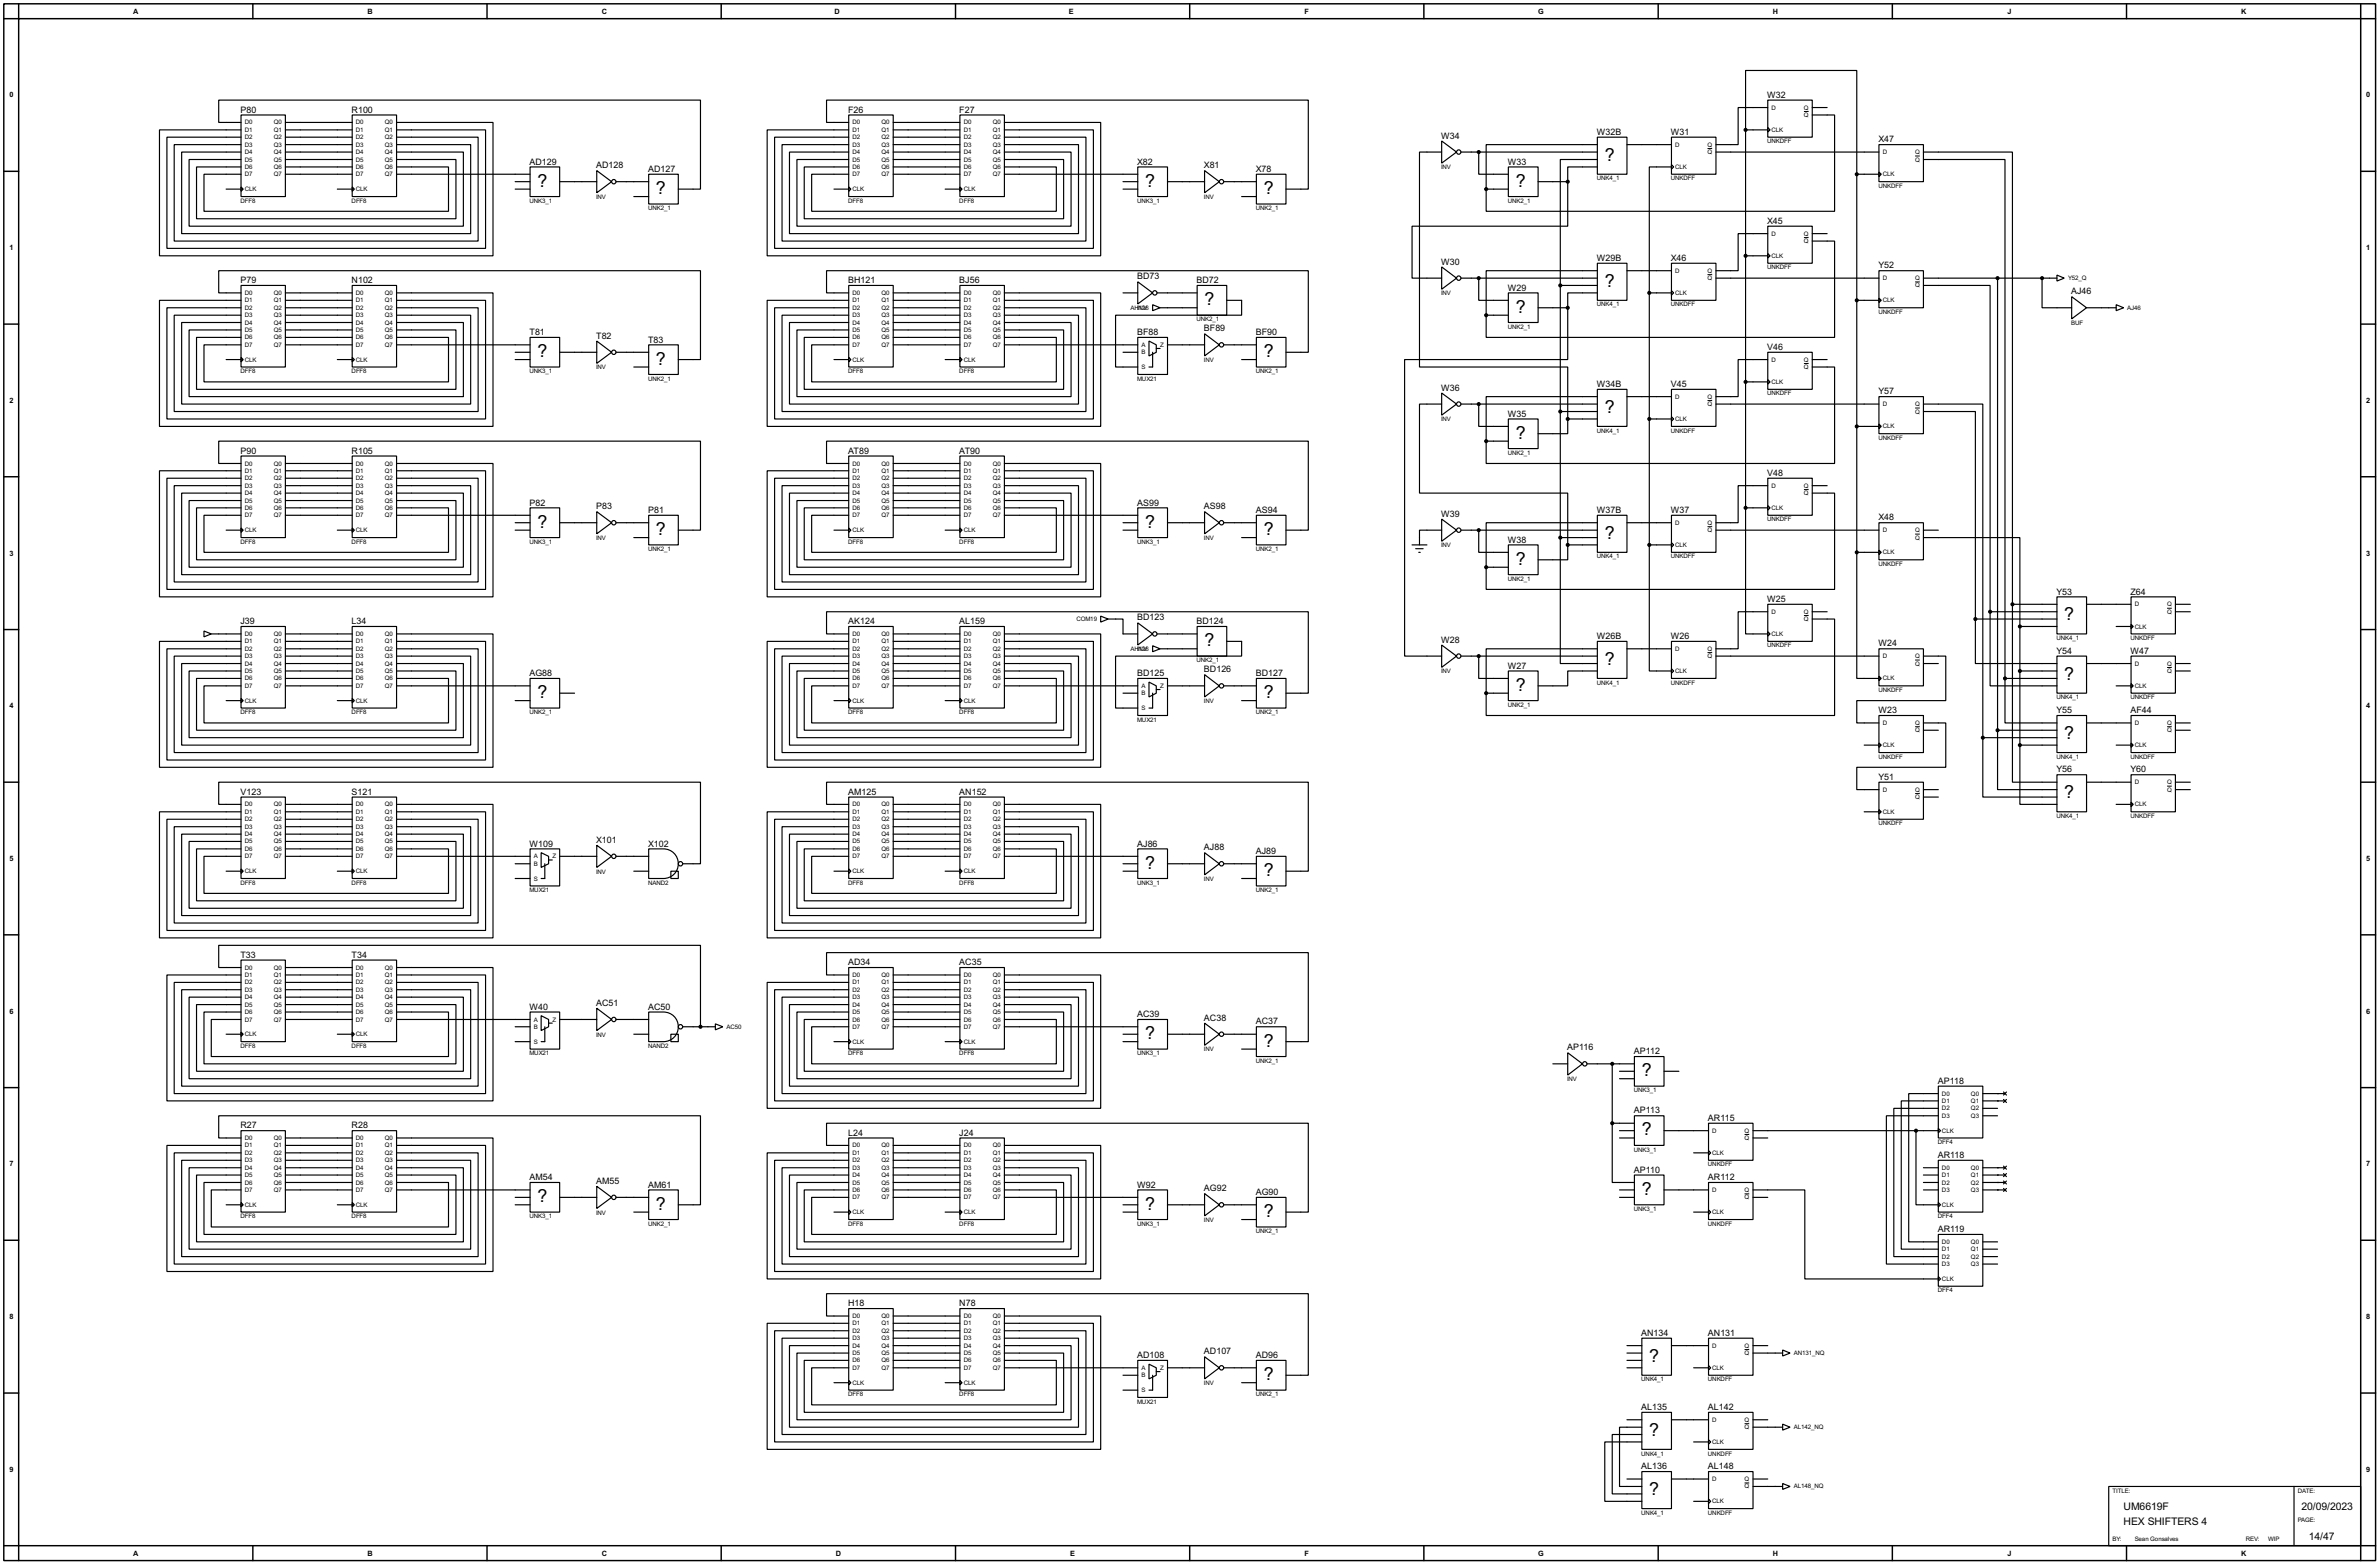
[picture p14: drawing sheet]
<svg xmlns="http://www.w3.org/2000/svg" width="815mm" height="536mm" viewBox="0 0 815 536" stroke-linecap="round" stroke-linejoin="round" font-family="sans-serif">
<defs><g id="words">
<g font-size="6.9">
<text x="550" y="55">?</text>
<text x="184.2" y="64">?</text>
<text x="392.5" y="64">?</text>
<text x="519.5" y="64">?</text>
<text x="224.8" y="66.5">?</text>
<text x="433.1" y="66.5">?</text>
<text x="550" y="98.2">?</text>
<text x="412.8" y="104.6">?</text>
<text x="519.5" y="107.2">?</text>
<text x="184.2" y="122.3">?</text>
<text x="224.8" y="124.9">?</text>
<text x="433.1" y="122.3">?</text>
<text x="550" y="141.4">?</text>
<text x="519.5" y="150.3">?</text>
<text x="184.2" y="180.8">?</text>
<text x="224.8" y="183.4">?</text>
<text x="392.5" y="180.8">?</text>
<text x="433.1" y="183.4">?</text>
<text x="550" y="184.6">?</text>
<text x="519.5" y="193.5">?</text>
<text x="707.4" y="212.6">?</text>
<text x="412.8" y="221.5">?</text>
<text x="550" y="227.8">?</text>
<text x="707.4" y="232.9">?</text>
<text x="184.2" y="239.2">?</text>
<text x="433.1" y="239.2">?</text>
<text x="519.5" y="236.7">?</text>
<text x="707.4" y="253.2">?</text>
<text x="707.4" y="273.5">?</text>
<text x="392.5" y="297.7">?</text>
<text x="433.1" y="300.2">?</text>
<text x="392.5" y="356.1">?</text>
<text x="433.1" y="358.6">?</text>
<text x="562.7" y="368.8">?</text>
<text x="562.7" y="389.1">?</text>
<text x="184.2" y="412">?</text>
<text x="562.7" y="409.4">?</text>
<text x="224.8" y="414.5">?</text>
<text x="392.5" y="414.5">?</text>
<text x="433.1" y="417">?</text>
<text x="565.2" y="466.6">?</text>
<text x="433.1" y="472.9">?</text>
<text x="565.2" y="492">?</text>
<text x="565.2" y="512.3">?</text>
</g>
<g font-size="4">
<text x="727.8" y="517.5">UM6619F</text>
<text x="788.7" y="517.5">20/09/2023</text>
<text x="727.8" y="522.5">HEX SHIFTERS 4</text>
<text x="791.3" y="527.6">14/47</text>
</g>
<g font-size="3.4">
<text x="605.6" y="33.5">W32</text>
<text x="82.4" y="38.6">P80</text>
<text x="120.5" y="38.6">R100</text>
<text x="290.7" y="38.6">F26</text>
<text x="328.8" y="38.6">F27</text>
<text x="493.9" y="47.5">W34</text>
<text x="547.2" y="46.2">W32B</text>
<text x="572.6" y="46.2">W31</text>
<text x="643.7" y="48.7">X47</text>
<text x="181.5" y="56.4">AD129</text>
<text x="204.3" y="57.7">AD128</text>
<text x="222.1" y="58.9">AD127</text>
<text x="389.7" y="56.4">X82</text>
<text x="412.6" y="57.7">X81</text>
<text x="430.4" y="58.9">X78</text>
<text x="516.7" y="56.4">W33</text>
<text x="605.6" y="76.7">X45</text>
<text x="547.2" y="89.4">W29B</text>
<text x="572.6" y="89.4">X46</text>
<text x="389.7" y="95.8">BD73</text>
<text x="493.9" y="90.7">W30</text>
<text x="643.7" y="92">Y52</text>
<text x="82.4" y="97">P79</text>
<text x="120.5" y="97">N102</text>
<text x="290.7" y="97">BH121</text>
<text x="328.8" y="97">BJ56</text>
<text x="410.1" y="97">BD72</text>
<text x="516.7" y="99.5">W29</text>
<text x="709.8" y="100.9">AJ46</text>
<text x="412.6" y="113.6">BF89</text>
<text x="181.5" y="114.8">T81</text>
<text x="204.3" y="116.1">T82</text>
<text x="222.1" y="117.4">T83</text>
<text x="389.7" y="114.8">BF88</text>
<text x="430.4" y="114.8">BF90</text>
<text x="605.6" y="119.9">V46</text>
<text x="493.9" y="133.9">W36</text>
<text x="547.2" y="132.6">W34B</text>
<text x="572.6" y="132.6">V45</text>
<text x="643.7" y="135.1">Y57</text>
<text x="516.7" y="142.8">W35</text>
<text x="82.4" y="155.5">P90</text>
<text x="120.5" y="155.5">R105</text>
<text x="290.7" y="155.5">AT89</text>
<text x="328.8" y="155.5">AT90</text>
<text x="605.6" y="163">V48</text>
<text x="181.5" y="173.2">P82</text>
<text x="389.7" y="173.2">AS99</text>
<text x="204.3" y="174.5">P83</text>
<text x="222.1" y="175.7">P81</text>
<text x="412.6" y="174.5">AS98</text>
<text x="430.4" y="175.7">AS94</text>
<text x="493.9" y="177.1">W39</text>
<text x="547.2" y="175.7">W37B</text>
<text x="572.6" y="175.7">W37</text>
<text x="643.7" y="178.3">X48</text>
<text x="516.7" y="185.9">W38</text>
<text x="704.7" y="203.7">Y53</text>
<text x="730.1" y="203.7">Z64</text>
<text x="605.6" y="206.3">W25</text>
<text x="82.4" y="213.9">J39</text>
<text x="120.5" y="213.9">L34</text>
<text x="290.7" y="213.9">AK124</text>
<text x="328.8" y="213.9">AL159</text>
<text x="389.7" y="212.6">BD123</text>
<text x="410.1" y="213.9">BD124</text>
<text x="493.9" y="220.2">W28</text>
<text x="547.2" y="219">W26B</text>
<text x="572.6" y="219">W26</text>
<text x="643.7" y="221.5">W24</text>
<text x="704.7" y="224">Y54</text>
<text x="730.1" y="224">W47</text>
<text x="181.5" y="231.7">AG88</text>
<text x="389.7" y="231.7">BD125</text>
<text x="412.6" y="230.4">BD126</text>
<text x="430.4" y="231.7">BD127</text>
<text x="516.7" y="229.1">W27</text>
<text x="643.7" y="244.4">W23</text>
<text x="704.7" y="244.4">Y55</text>
<text x="730.1" y="244.4">AF44</text>
<text x="643.7" y="267.2">Y51</text>
<text x="704.7" y="264.7">Y56</text>
<text x="730.1" y="264.7">Y60</text>
<text x="82.4" y="272.3">V123</text>
<text x="120.5" y="272.3">S121</text>
<text x="290.7" y="272.3">AM125</text>
<text x="328.8" y="272.3">AN152</text>
<text x="181.5" y="290.1">W109</text>
<text x="204.3" y="288.8">X101</text>
<text x="222.1" y="290.1">X102</text>
<text x="389.7" y="290.1">AJ86</text>
<text x="412.6" y="291.4">AJ88</text>
<text x="430.4" y="292.6">AJ89</text>
<text x="82.4" y="328.2">T33</text>
<text x="120.5" y="328.2">T34</text>
<text x="290.7" y="330.7">AD34</text>
<text x="328.8" y="330.7">AC35</text>
<text x="181.5" y="346">W40</text>
<text x="204.3" y="344.7">AC51</text>
<text x="222.1" y="346">AC50</text>
<text x="389.7" y="348.5">AC39</text>
<text x="412.6" y="349.8">AC38</text>
<text x="430.4" y="351">AC37</text>
<text x="537.1" y="359.9">AP116</text>
<text x="559.9" y="361.2">AP112</text>
<text x="664.1" y="371.4">AP118</text>
<text x="559.9" y="381.5">AP113</text>
<text x="82.4" y="386.6">R27</text>
<text x="120.5" y="386.6">R28</text>
<text x="290.7" y="389.1">L24</text>
<text x="328.8" y="389.1">J24</text>
<text x="585.3" y="384.1">AR115</text>
<text x="559.9" y="401.8">AP110</text>
<text x="664.1" y="396.8">AR118</text>
<text x="181.5" y="404.4">AM54</text>
<text x="204.3" y="405.7">AM55</text>
<text x="222.1" y="406.9">AM61</text>
<text x="389.7" y="406.9">W92</text>
<text x="585.3" y="404.4">AR112</text>
<text x="412.6" y="408.2">AG92</text>
<text x="430.4" y="409.5">AG90</text>
<text x="664.1" y="422.2">AR119</text>
<text x="290.7" y="447.6">H18</text>
<text x="328.8" y="447.6">N78</text>
<text x="562.5" y="457.7">AN134</text>
<text x="585.3" y="457.7">AN131</text>
<text x="389.7" y="465.3">AD108</text>
<text x="412.6" y="464.1">AD107</text>
<text x="430.4" y="465.3">AD96</text>
<text x="562.5" y="483.1">AL135</text>
<text x="585.3" y="483.1">AL142</text>
<text x="562.5" y="503.4">AL136</text>
<text x="585.3" y="503.4">AL148</text>
</g>
<g font-size="2.8">
<text x="45.7" y="4.7">A</text>
<text x="126" y="4.7">B</text>
<text x="206.2" y="4.7">C</text>
<text x="286" y="4.7">D</text>
<text x="366.3" y="4.7">E</text>
<text x="447.1" y="4.7">F</text>
<text x="527.2" y="4.7">G</text>
<text x="607.5" y="4.7">H</text>
<text x="688" y="4.7">J</text>
<text x="768.1" y="4.7">K</text>
<text x="3.2" y="33.4">0</text>
<text x="810.9" y="33.4">0</text>
<text x="3.2" y="85.7">1</text>
<text x="810.9" y="85.7">1</text>
<text x="3.2" y="138.1">2</text>
<text x="810.9" y="138.1">2</text>
<text x="3.2" y="190.4">3</text>
<text x="810.9" y="190.4">3</text>
<text x="3.2" y="242.7">4</text>
<text x="810.9" y="242.7">4</text>
<text x="3.2" y="295">5</text>
<text x="810.9" y="295">5</text>
<text x="3.2" y="347.4">6</text>
<text x="810.9" y="347.4">6</text>
<text x="3.2" y="399.7">7</text>
<text x="810.9" y="399.7">7</text>
<text x="3.2" y="452">8</text>
<text x="810.9" y="452">8</text>
<text x="3.2" y="504.3">9</text>
<text x="810.9" y="504.3">9</text>
<text x="45.7" y="533">A</text>
<text x="126" y="533">B</text>
<text x="206.2" y="533">C</text>
<text x="286.5" y="533">D</text>
<text x="366.8" y="533">E</text>
<text x="447.1" y="533">F</text>
<text x="527.2" y="533">G</text>
<text x="607.5" y="533">H</text>
<text x="688" y="533">J</text>
<text x="768.1" y="533">K</text>
</g>
<g font-size="2.4">
<text x="607.1" y="37.5">D</text>
<text x="618.2" y="40.1">Q</text>
<text x="618.2" y="37.5">Q</text>
<text x="83.9" y="42.7">D0</text>
<text x="83.9" y="45.2">D1</text>
<text x="83.9" y="47.7">D2</text>
<text x="93.8" y="42.7">Q0</text>
<text x="93.8" y="45.2">Q1</text>
<text x="93.8" y="47.7">Q2</text>
<text x="122" y="42.7">D0</text>
<text x="122" y="45.2">D1</text>
<text x="122" y="47.7">D2</text>
<text x="131.9" y="42.7">Q0</text>
<text x="131.9" y="45.2">Q1</text>
<text x="131.9" y="47.7">Q2</text>
<text x="292.2" y="42.7">D0</text>
<text x="292.2" y="45.2">D1</text>
<text x="292.2" y="47.7">D2</text>
<text x="302.1" y="42.7">Q0</text>
<text x="302.1" y="45.2">Q1</text>
<text x="302.1" y="47.7">Q2</text>
<text x="330.3" y="42.7">D0</text>
<text x="330.3" y="45.2">D1</text>
<text x="330.3" y="47.7">D2</text>
<text x="340.2" y="42.7">Q0</text>
<text x="340.2" y="45.2">Q1</text>
<text x="340.2" y="47.7">Q2</text>
<text x="607.1" y="45.2">CLK</text>
<text x="83.9" y="50.2">D3</text>
<text x="83.9" y="52.8">D4</text>
<text x="93.8" y="50.2">Q3</text>
<text x="93.8" y="52.8">Q4</text>
<text x="122" y="50.2">D3</text>
<text x="122" y="52.8">D4</text>
<text x="131.9" y="50.2">Q3</text>
<text x="131.9" y="52.8">Q4</text>
<text x="292.2" y="50.2">D3</text>
<text x="292.2" y="52.8">D4</text>
<text x="302.1" y="50.2">Q3</text>
<text x="302.1" y="52.8">Q4</text>
<text x="330.3" y="50.2">D3</text>
<text x="330.3" y="52.8">D4</text>
<text x="340.2" y="50.2">Q3</text>
<text x="340.2" y="52.8">Q4</text>
<text x="574.1" y="50.2">D</text>
<text x="585.2" y="52.8">Q</text>
<text x="585.2" y="50.2">Q</text>
<text x="605.6" y="49.1">UNKDFF</text>
<text x="645.2" y="52.8">D</text>
<text x="656.3" y="52.8">Q</text>
<text x="83.9" y="55.4">D5</text>
<text x="83.9" y="57.9">D6</text>
<text x="93.8" y="55.4">Q5</text>
<text x="93.8" y="57.9">Q6</text>
<text x="122" y="55.4">D5</text>
<text x="122" y="57.9">D6</text>
<text x="131.9" y="55.4">Q5</text>
<text x="131.9" y="57.9">Q6</text>
<text x="292.2" y="55.4">D5</text>
<text x="292.2" y="57.9">D6</text>
<text x="302.1" y="55.4">Q5</text>
<text x="302.1" y="57.9">Q6</text>
<text x="330.3" y="55.4">D5</text>
<text x="330.3" y="57.9">D6</text>
<text x="340.2" y="55.4">Q5</text>
<text x="340.2" y="57.9">Q6</text>
<text x="493.9" y="58">INV</text>
<text x="574.1" y="57.9">CLK</text>
<text x="656.3" y="55.4">Q</text>
<text x="83.9" y="65.5">CLK</text>
<text x="83.9" y="60.4">D7</text>
<text x="93.8" y="60.4">Q7</text>
<text x="122" y="65.5">CLK</text>
<text x="122" y="60.4">D7</text>
<text x="131.9" y="60.4">Q7</text>
<text x="292.2" y="65.5">CLK</text>
<text x="292.2" y="60.4">D7</text>
<text x="302.1" y="60.4">Q7</text>
<text x="330.3" y="65.5">CLK</text>
<text x="330.3" y="60.4">D7</text>
<text x="340.2" y="60.4">Q7</text>
<text x="547.2" y="61.8">UNK4_1</text>
<text x="572.6" y="61.8">UNKDFF</text>
<text x="643.7" y="64.3">UNKDFF</text>
<text x="645.2" y="60.4">CLK</text>
<text x="82.4" y="69.5">DFF8</text>
<text x="120.5" y="69.5">DFF8</text>
<text x="181.5" y="69.5">UNK3_1</text>
<text x="204.3" y="68.2">INV</text>
<text x="222.1" y="72">UNK2_1</text>
<text x="290.7" y="69.5">DFF8</text>
<text x="328.8" y="69.5">DFF8</text>
<text x="389.7" y="69.5">UNK3_1</text>
<text x="412.6" y="68.2">INV</text>
<text x="430.4" y="72">UNK2_1</text>
<text x="516.7" y="69.5">UNK2_1</text>
<text x="607.1" y="80.8">D</text>
<text x="618.2" y="83.3">Q</text>
<text x="618.2" y="80.8">Q</text>
<text x="607.1" y="88.3">CLK</text>
<text x="574.1" y="93.5">D</text>
<text x="585.2" y="96">Q</text>
<text x="585.2" y="93.5">Q</text>
<text x="605.6" y="92.3">UNKDFF</text>
<text x="645.2" y="96">D</text>
<text x="656.3" y="96">Q</text>
<text x="708.7" y="96">Y52_Q</text>
<text x="83.9" y="101">D0</text>
<text x="93.8" y="101">Q0</text>
<text x="122" y="101">D0</text>
<text x="131.9" y="101">Q0</text>
<text x="292.2" y="101">D0</text>
<text x="302.1" y="101">Q0</text>
<text x="330.3" y="101">D0</text>
<text x="340.2" y="101">Q0</text>
<text x="493.9" y="101.2">INV</text>
<text x="574.1" y="101">CLK</text>
<text x="656.3" y="98.5">Q</text>
<text x="83.9" y="103.6">D1</text>
<text x="83.9" y="106.2">D2</text>
<text x="93.8" y="103.6">Q1</text>
<text x="93.8" y="106.2">Q2</text>
<text x="122" y="103.6">D1</text>
<text x="122" y="106.2">D2</text>
<text x="131.9" y="103.6">Q1</text>
<text x="131.9" y="106.2">Q2</text>
<text x="292.2" y="103.6">D1</text>
<text x="292.2" y="106.2">D2</text>
<text x="302.1" y="103.6">Q1</text>
<text x="302.1" y="106.2">Q2</text>
<text x="330.3" y="103.6">D1</text>
<text x="330.3" y="106.2">D2</text>
<text x="340.2" y="103.6">Q1</text>
<text x="340.2" y="106.2">Q2</text>
<text x="387.5" y="106.2">AHINV</text>
<text x="390.3" y="106.2">126</text>
<text x="547.2" y="105">UNK4_1</text>
<text x="572.6" y="105">UNKDFF</text>
<text x="643.7" y="107.6">UNKDFF</text>
<text x="645.2" y="103.6">CLK</text>
<text x="729" y="106.2">AJ46</text>
<text x="83.9" y="108.7">D3</text>
<text x="83.9" y="111.2">D4</text>
<text x="83.9" y="113.7">D5</text>
<text x="93.8" y="108.7">Q3</text>
<text x="93.8" y="111.2">Q4</text>
<text x="93.8" y="113.7">Q5</text>
<text x="122" y="108.7">D3</text>
<text x="122" y="111.2">D4</text>
<text x="122" y="113.7">D5</text>
<text x="131.9" y="108.7">Q3</text>
<text x="131.9" y="111.2">Q4</text>
<text x="131.9" y="113.7">Q5</text>
<text x="292.2" y="108.7">D3</text>
<text x="292.2" y="111.2">D4</text>
<text x="292.2" y="113.7">D5</text>
<text x="302.1" y="108.7">Q3</text>
<text x="302.1" y="111.2">Q4</text>
<text x="302.1" y="113.7">Q5</text>
<text x="330.3" y="108.7">D3</text>
<text x="330.3" y="111.2">D4</text>
<text x="330.3" y="113.7">D5</text>
<text x="340.2" y="108.7">Q3</text>
<text x="340.2" y="111.2">Q4</text>
<text x="340.2" y="113.7">Q5</text>
<text x="410.1" y="110.1">UNK2_1</text>
<text x="516.7" y="112.6">UNK2_1</text>
<text x="709.8" y="111.4">BUF</text>
<text x="83.9" y="116.3">D6</text>
<text x="83.9" y="118.9">D7</text>
<text x="93.8" y="116.3">Q6</text>
<text x="93.8" y="118.9">Q7</text>
<text x="122" y="116.3">D6</text>
<text x="122" y="118.9">D7</text>
<text x="131.9" y="116.3">Q6</text>
<text x="131.9" y="118.9">Q7</text>
<text x="292.2" y="116.3">D6</text>
<text x="292.2" y="118.9">D7</text>
<text x="302.1" y="116.3">Q6</text>
<text x="302.1" y="118.9">Q7</text>
<text x="330.3" y="116.3">D6</text>
<text x="330.3" y="118.9">D7</text>
<text x="340.2" y="116.3">Q6</text>
<text x="340.2" y="118.9">Q7</text>
<text x="391.2" y="118.9">A</text>
<text x="397.6" y="118.9">Z</text>
<text x="83.9" y="123.9">CLK</text>
<text x="122" y="123.9">CLK</text>
<text x="292.2" y="123.9">CLK</text>
<text x="330.3" y="123.9">CLK</text>
<text x="391.2" y="121.4">B</text>
<text x="412.6" y="124.1">INV</text>
<text x="607.1" y="123.9">D</text>
<text x="618.2" y="123.9">Q</text>
<text x="82.4" y="127.8">DFF8</text>
<text x="120.5" y="127.8">DFF8</text>
<text x="181.5" y="127.8">UNK3_1</text>
<text x="204.3" y="126.6">INV</text>
<text x="222.1" y="130.4">UNK2_1</text>
<text x="290.7" y="127.8">DFF8</text>
<text x="328.8" y="127.8">DFF8</text>
<text x="389.7" y="130.4">MUX21</text>
<text x="391.2" y="126.4">S</text>
<text x="430.4" y="127.8">UNK2_1</text>
<text x="607.1" y="131.6">CLK</text>
<text x="618.2" y="126.4">Q</text>
<text x="574.1" y="136.6">D</text>
<text x="585.2" y="136.6">Q</text>
<text x="605.6" y="135.5">UNKDFF</text>
<text x="585.2" y="139.1">Q</text>
<text x="645.2" y="139.1">D</text>
<text x="656.3" y="141.7">Q</text>
<text x="656.3" y="139.1">Q</text>
<text x="493.9" y="144.4">INV</text>
<text x="547.2" y="148.2">UNK4_1</text>
<text x="572.6" y="148.2">UNKDFF</text>
<text x="574.1" y="144.3">CLK</text>
<text x="645.2" y="146.8">CLK</text>
<text x="516.7" y="155.8">UNK2_1</text>
<text x="643.7" y="150.7">UNKDFF</text>
<text x="83.9" y="159.5">D0</text>
<text x="93.8" y="159.5">Q0</text>
<text x="122" y="159.5">D0</text>
<text x="131.9" y="159.5">Q0</text>
<text x="292.2" y="159.5">D0</text>
<text x="302.1" y="159.5">Q0</text>
<text x="330.3" y="159.5">D0</text>
<text x="340.2" y="159.5">Q0</text>
<text x="83.9" y="162">D1</text>
<text x="83.9" y="164.5">D2</text>
<text x="83.9" y="167.1">D3</text>
<text x="93.8" y="162">Q1</text>
<text x="93.8" y="164.5">Q2</text>
<text x="93.8" y="167.1">Q3</text>
<text x="122" y="162">D1</text>
<text x="122" y="164.5">D2</text>
<text x="122" y="167.1">D3</text>
<text x="131.9" y="162">Q1</text>
<text x="131.9" y="164.5">Q2</text>
<text x="131.9" y="167.1">Q3</text>
<text x="292.2" y="162">D1</text>
<text x="292.2" y="164.5">D2</text>
<text x="292.2" y="167.1">D3</text>
<text x="302.1" y="162">Q1</text>
<text x="302.1" y="164.5">Q2</text>
<text x="302.1" y="167.1">Q3</text>
<text x="330.3" y="162">D1</text>
<text x="330.3" y="164.5">D2</text>
<text x="330.3" y="167.1">D3</text>
<text x="340.2" y="162">Q1</text>
<text x="340.2" y="164.5">Q2</text>
<text x="340.2" y="167.1">Q3</text>
<text x="607.1" y="167.1">D</text>
<text x="618.2" y="167.1">Q</text>
<text x="83.9" y="169.7">D4</text>
<text x="83.9" y="172.2">D5</text>
<text x="93.8" y="169.7">Q4</text>
<text x="93.8" y="172.2">Q5</text>
<text x="122" y="169.7">D4</text>
<text x="122" y="172.2">D5</text>
<text x="131.9" y="169.7">Q4</text>
<text x="131.9" y="172.2">Q5</text>
<text x="292.2" y="169.7">D4</text>
<text x="292.2" y="172.2">D5</text>
<text x="302.1" y="169.7">Q4</text>
<text x="302.1" y="172.2">Q5</text>
<text x="330.3" y="169.7">D4</text>
<text x="330.3" y="172.2">D5</text>
<text x="340.2" y="169.7">Q4</text>
<text x="340.2" y="172.2">Q5</text>
<text x="618.2" y="169.7">Q</text>
<text x="83.9" y="174.7">D6</text>
<text x="83.9" y="177.3">D7</text>
<text x="93.8" y="174.7">Q6</text>
<text x="93.8" y="177.3">Q7</text>
<text x="122" y="174.7">D6</text>
<text x="122" y="177.3">D7</text>
<text x="131.9" y="174.7">Q6</text>
<text x="131.9" y="177.3">Q7</text>
<text x="292.2" y="174.7">D6</text>
<text x="292.2" y="177.3">D7</text>
<text x="302.1" y="174.7">Q6</text>
<text x="302.1" y="177.3">Q7</text>
<text x="330.3" y="174.7">D6</text>
<text x="330.3" y="177.3">D7</text>
<text x="340.2" y="174.7">Q6</text>
<text x="340.2" y="177.3">Q7</text>
<text x="574.1" y="179.8">D</text>
<text x="585.2" y="179.8">Q</text>
<text x="605.6" y="178.7">UNKDFF</text>
<text x="607.1" y="174.7">CLK</text>
<text x="83.9" y="182.4">CLK</text>
<text x="122" y="182.4">CLK</text>
<text x="204.3" y="185">INV</text>
<text x="292.2" y="182.4">CLK</text>
<text x="330.3" y="182.4">CLK</text>
<text x="412.6" y="185">INV</text>
<text x="585.2" y="182.4">Q</text>
<text x="645.2" y="182.4">D</text>
<text x="656.3" y="184.9">Q</text>
<text x="656.3" y="182.4">Q</text>
<text x="82.4" y="186.3">DFF8</text>
<text x="120.5" y="186.3">DFF8</text>
<text x="181.5" y="186.3">UNK3_1</text>
<text x="222.1" y="188.8">UNK2_1</text>
<text x="290.7" y="186.3">DFF8</text>
<text x="328.8" y="186.3">DFF8</text>
<text x="389.7" y="186.3">UNK3_1</text>
<text x="430.4" y="188.8">UNK2_1</text>
<text x="493.9" y="187.6">INV</text>
<text x="547.2" y="191.4">UNK4_1</text>
<text x="572.6" y="191.4">UNKDFF</text>
<text x="574.1" y="187.4">CLK</text>
<text x="645.2" y="190">CLK</text>
<text x="643.7" y="193.9">UNKDFF</text>
<text x="516.7" y="199">UNK2_1</text>
<text x="731.6" y="207.8">D</text>
<text x="742.7" y="207.8">Q</text>
<text x="368.9" y="212.8">COM19</text>
<text x="607.1" y="210.3">D</text>
<text x="618.2" y="212.8">Q</text>
<text x="618.2" y="210.3">Q</text>
<text x="731.6" y="215.4">CLK</text>
<text x="742.7" y="210.3">Q</text>
<text x="83.9" y="217.9">D0</text>
<text x="83.9" y="220.5">D1</text>
<text x="93.8" y="217.9">Q0</text>
<text x="93.8" y="220.5">Q1</text>
<text x="122" y="217.9">D0</text>
<text x="122" y="220.5">D1</text>
<text x="131.9" y="217.9">Q0</text>
<text x="131.9" y="220.5">Q1</text>
<text x="292.2" y="217.9">D0</text>
<text x="292.2" y="220.5">D1</text>
<text x="302.1" y="217.9">Q0</text>
<text x="302.1" y="220.5">Q1</text>
<text x="330.3" y="217.9">D0</text>
<text x="330.3" y="220.5">D1</text>
<text x="340.2" y="217.9">Q0</text>
<text x="340.2" y="220.5">Q1</text>
<text x="605.6" y="221.9">UNKDFF</text>
<text x="607.1" y="217.9">CLK</text>
<text x="704.7" y="219.3">UNK4_1</text>
<text x="730.1" y="219.3">UNKDFF</text>
<text x="83.9" y="223">D2</text>
<text x="83.9" y="225.5">D3</text>
<text x="93.8" y="223">Q2</text>
<text x="93.8" y="225.5">Q3</text>
<text x="122" y="223">D2</text>
<text x="122" y="225.5">D3</text>
<text x="131.9" y="223">Q2</text>
<text x="131.9" y="225.5">Q3</text>
<text x="292.2" y="223">D2</text>
<text x="292.2" y="225.5">D3</text>
<text x="302.1" y="223">Q2</text>
<text x="302.1" y="225.5">Q3</text>
<text x="330.3" y="223">D2</text>
<text x="330.3" y="225.5">D3</text>
<text x="340.2" y="223">Q2</text>
<text x="340.2" y="225.5">Q3</text>
<text x="387.5" y="223">AHINV</text>
<text x="390.3" y="223">126</text>
<text x="410.1" y="226.9">UNK2_1</text>
<text x="574.1" y="223">D</text>
<text x="585.2" y="225.5">Q</text>
<text x="585.2" y="223">Q</text>
<text x="645.2" y="225.5">D</text>
<text x="656.3" y="225.5">Q</text>
<text x="83.9" y="228.1">D4</text>
<text x="83.9" y="230.6">D5</text>
<text x="83.9" y="233.2">D6</text>
<text x="93.8" y="228.1">Q4</text>
<text x="93.8" y="230.6">Q5</text>
<text x="93.8" y="233.2">Q6</text>
<text x="122" y="228.1">D4</text>
<text x="122" y="230.6">D5</text>
<text x="122" y="233.2">D6</text>
<text x="131.9" y="228.1">Q4</text>
<text x="131.9" y="230.6">Q5</text>
<text x="131.9" y="233.2">Q6</text>
<text x="292.2" y="228.1">D4</text>
<text x="292.2" y="230.6">D5</text>
<text x="292.2" y="233.2">D6</text>
<text x="302.1" y="228.1">Q4</text>
<text x="302.1" y="230.6">Q5</text>
<text x="302.1" y="233.2">Q6</text>
<text x="330.3" y="228.1">D4</text>
<text x="330.3" y="230.6">D5</text>
<text x="330.3" y="233.2">D6</text>
<text x="340.2" y="228.1">Q4</text>
<text x="340.2" y="230.6">Q5</text>
<text x="340.2" y="233.2">Q6</text>
<text x="493.9" y="230.8">INV</text>
<text x="574.1" y="230.6">CLK</text>
<text x="645.2" y="233.2">CLK</text>
<text x="656.3" y="228.1">Q</text>
<text x="731.6" y="228.1">D</text>
<text x="742.7" y="230.6">Q</text>
<text x="742.7" y="228.1">Q</text>
<text x="83.9" y="235.7">D7</text>
<text x="93.8" y="235.7">Q7</text>
<text x="122" y="235.7">D7</text>
<text x="131.9" y="235.7">Q7</text>
<text x="292.2" y="235.7">D7</text>
<text x="302.1" y="235.7">Q7</text>
<text x="330.3" y="235.7">D7</text>
<text x="340.2" y="235.7">Q7</text>
<text x="391.2" y="235.7">A</text>
<text x="391.2" y="238.2">B</text>
<text x="397.6" y="235.7">Z</text>
<text x="547.2" y="234.6">UNK4_1</text>
<text x="572.6" y="234.6">UNKDFF</text>
<text x="643.7" y="237.1">UNKDFF</text>
<text x="704.7" y="239.6">UNK4_1</text>
<text x="730.1" y="239.6">UNKDFF</text>
<text x="731.6" y="235.7">CLK</text>
<text x="82.4" y="244.7">DFF8</text>
<text x="83.9" y="240.8">CLK</text>
<text x="120.5" y="244.7">DFF8</text>
<text x="122" y="240.8">CLK</text>
<text x="181.5" y="244.7">UNK2_1</text>
<text x="290.7" y="244.7">DFF8</text>
<text x="292.2" y="240.8">CLK</text>
<text x="328.8" y="244.7">DFF8</text>
<text x="330.3" y="240.8">CLK</text>
<text x="391.2" y="243.3">S</text>
<text x="412.6" y="240.9">INV</text>
<text x="430.4" y="244.7">UNK2_1</text>
<text x="516.7" y="242.2">UNK2_1</text>
<text x="389.7" y="247.3">MUX21</text>
<text x="645.2" y="248.4">D</text>
<text x="656.3" y="250.9">Q</text>
<text x="656.3" y="248.4">Q</text>
<text x="731.6" y="248.4">D</text>
<text x="742.7" y="250.9">Q</text>
<text x="742.7" y="248.4">Q</text>
<text x="645.2" y="256">CLK</text>
<text x="731.6" y="256">CLK</text>
<text x="643.7" y="260">UNKDFF</text>
<text x="704.7" y="260">UNK4_1</text>
<text x="730.1" y="260">UNKDFF</text>
<text x="731.6" y="268.7">D</text>
<text x="742.7" y="268.7">Q</text>
<text x="645.2" y="271.3">D</text>
<text x="656.3" y="273.8">Q</text>
<text x="656.3" y="271.3">Q</text>
<text x="742.7" y="271.3">Q</text>
<text x="83.9" y="276.3">D0</text>
<text x="83.9" y="278.9">D1</text>
<text x="83.9" y="281.4">D2</text>
<text x="93.8" y="276.3">Q0</text>
<text x="93.8" y="278.9">Q1</text>
<text x="93.8" y="281.4">Q2</text>
<text x="122" y="276.3">D0</text>
<text x="122" y="278.9">D1</text>
<text x="122" y="281.4">D2</text>
<text x="131.9" y="276.3">Q0</text>
<text x="131.9" y="278.9">Q1</text>
<text x="131.9" y="281.4">Q2</text>
<text x="292.2" y="276.3">D0</text>
<text x="292.2" y="278.9">D1</text>
<text x="292.2" y="281.4">D2</text>
<text x="302.1" y="276.3">Q0</text>
<text x="302.1" y="278.9">Q1</text>
<text x="302.1" y="281.4">Q2</text>
<text x="330.3" y="276.3">D0</text>
<text x="330.3" y="278.9">D1</text>
<text x="330.3" y="281.4">D2</text>
<text x="340.2" y="276.3">Q0</text>
<text x="340.2" y="278.9">Q1</text>
<text x="340.2" y="281.4">Q2</text>
<text x="645.2" y="278.9">CLK</text>
<text x="704.7" y="280.3">UNK4_1</text>
<text x="730.1" y="280.3">UNKDFF</text>
<text x="731.6" y="276.3">CLK</text>
<text x="83.9" y="284">D3</text>
<text x="83.9" y="286.5">D4</text>
<text x="93.8" y="284">Q3</text>
<text x="93.8" y="286.5">Q4</text>
<text x="122" y="284">D3</text>
<text x="122" y="286.5">D4</text>
<text x="131.9" y="284">Q3</text>
<text x="131.9" y="286.5">Q4</text>
<text x="292.2" y="284">D3</text>
<text x="292.2" y="286.5">D4</text>
<text x="302.1" y="284">Q3</text>
<text x="302.1" y="286.5">Q4</text>
<text x="330.3" y="284">D3</text>
<text x="330.3" y="286.5">D4</text>
<text x="340.2" y="284">Q3</text>
<text x="340.2" y="286.5">Q4</text>
<text x="643.7" y="282.8">UNKDFF</text>
<text x="83.9" y="289">D5</text>
<text x="83.9" y="291.6">D6</text>
<text x="93.8" y="289">Q5</text>
<text x="93.8" y="291.6">Q6</text>
<text x="122" y="289">D5</text>
<text x="122" y="291.6">D6</text>
<text x="131.9" y="289">Q5</text>
<text x="131.9" y="291.6">Q6</text>
<text x="292.2" y="289">D5</text>
<text x="292.2" y="291.6">D6</text>
<text x="302.1" y="289">Q5</text>
<text x="302.1" y="291.6">Q6</text>
<text x="330.3" y="289">D5</text>
<text x="330.3" y="291.6">D6</text>
<text x="340.2" y="289">Q5</text>
<text x="340.2" y="291.6">Q6</text>
<text x="83.9" y="299.2">CLK</text>
<text x="83.9" y="294.1">D7</text>
<text x="93.8" y="294.1">Q7</text>
<text x="122" y="299.2">CLK</text>
<text x="122" y="294.1">D7</text>
<text x="131.9" y="294.1">Q7</text>
<text x="182.9" y="294.1">A</text>
<text x="182.9" y="296.7">B</text>
<text x="189.3" y="294.1">Z</text>
<text x="204.3" y="299.3">INV</text>
<text x="292.2" y="299.2">CLK</text>
<text x="292.2" y="294.1">D7</text>
<text x="302.1" y="294.1">Q7</text>
<text x="330.3" y="299.2">CLK</text>
<text x="330.3" y="294.1">D7</text>
<text x="340.2" y="294.1">Q7</text>
<text x="82.4" y="303.1">DFF8</text>
<text x="120.5" y="303.1">DFF8</text>
<text x="181.5" y="305.7">MUX21</text>
<text x="182.9" y="301.7">S</text>
<text x="222.1" y="303.1">NAND2</text>
<text x="290.7" y="303.1">DFF8</text>
<text x="328.8" y="303.1">DFF8</text>
<text x="389.7" y="303.1">UNK3_1</text>
<text x="412.6" y="301.9">INV</text>
<text x="430.4" y="305.7">UNK2_1</text>
<text x="83.9" y="332.2">D0</text>
<text x="83.9" y="334.8">D1</text>
<text x="93.8" y="332.2">Q0</text>
<text x="93.8" y="334.8">Q1</text>
<text x="122" y="332.2">D0</text>
<text x="122" y="334.8">D1</text>
<text x="131.9" y="332.2">Q0</text>
<text x="131.9" y="334.8">Q1</text>
<text x="292.2" y="334.8">D0</text>
<text x="302.1" y="334.8">Q0</text>
<text x="330.3" y="334.8">D0</text>
<text x="340.2" y="334.8">Q0</text>
<text x="83.9" y="337.3">D2</text>
<text x="83.9" y="339.8">D3</text>
<text x="93.8" y="337.3">Q2</text>
<text x="93.8" y="339.8">Q3</text>
<text x="122" y="337.3">D2</text>
<text x="122" y="339.8">D3</text>
<text x="131.9" y="337.3">Q2</text>
<text x="131.9" y="339.8">Q3</text>
<text x="292.2" y="337.3">D1</text>
<text x="292.2" y="339.8">D2</text>
<text x="302.1" y="337.3">Q1</text>
<text x="302.1" y="339.8">Q2</text>
<text x="330.3" y="337.3">D1</text>
<text x="330.3" y="339.8">D2</text>
<text x="340.2" y="337.3">Q1</text>
<text x="340.2" y="339.8">Q2</text>
<text x="83.9" y="342.4">D4</text>
<text x="83.9" y="344.9">D5</text>
<text x="83.9" y="347.5">D6</text>
<text x="93.8" y="342.4">Q4</text>
<text x="93.8" y="344.9">Q5</text>
<text x="93.8" y="347.5">Q6</text>
<text x="122" y="342.4">D4</text>
<text x="122" y="344.9">D5</text>
<text x="122" y="347.5">D6</text>
<text x="131.9" y="342.4">Q4</text>
<text x="131.9" y="344.9">Q5</text>
<text x="131.9" y="347.5">Q6</text>
<text x="292.2" y="342.4">D3</text>
<text x="292.2" y="344.9">D4</text>
<text x="292.2" y="347.5">D5</text>
<text x="302.1" y="342.4">Q3</text>
<text x="302.1" y="344.9">Q4</text>
<text x="302.1" y="347.5">Q5</text>
<text x="330.3" y="342.4">D3</text>
<text x="330.3" y="344.9">D4</text>
<text x="330.3" y="347.5">D5</text>
<text x="340.2" y="342.4">Q3</text>
<text x="340.2" y="344.9">Q4</text>
<text x="340.2" y="347.5">Q5</text>
<text x="83.9" y="350">D7</text>
<text x="93.8" y="350">Q7</text>
<text x="122" y="350">D7</text>
<text x="131.9" y="350">Q7</text>
<text x="182.9" y="350">A</text>
<text x="182.9" y="352.5">B</text>
<text x="189.3" y="350">Z</text>
<text x="249" y="352.5">AC50</text>
<text x="292.2" y="350">D6</text>
<text x="292.2" y="352.5">D7</text>
<text x="302.1" y="350">Q6</text>
<text x="302.1" y="352.5">Q7</text>
<text x="330.3" y="350">D6</text>
<text x="330.3" y="352.5">D7</text>
<text x="340.2" y="350">Q6</text>
<text x="340.2" y="352.5">Q7</text>
<text x="82.4" y="359">DFF8</text>
<text x="83.9" y="355.1">CLK</text>
<text x="120.5" y="359">DFF8</text>
<text x="122" y="355.1">CLK</text>
<text x="182.9" y="357.6">S</text>
<text x="204.3" y="355.2">INV</text>
<text x="222.1" y="359">NAND2</text>
<text x="292.2" y="357.6">CLK</text>
<text x="330.3" y="357.6">CLK</text>
<text x="181.5" y="361.6">MUX21</text>
<text x="290.7" y="361.6">DFF8</text>
<text x="328.8" y="361.6">DFF8</text>
<text x="389.7" y="361.6">UNK3_1</text>
<text x="412.6" y="360.3">INV</text>
<text x="430.4" y="364.1">UNK2_1</text>
<text x="537.1" y="370.4">INV</text>
<text x="559.9" y="374.3">UNK3_1</text>
<text x="665.5" y="375.4">D0</text>
<text x="665.5" y="377.9">D1</text>
<text x="675.5" y="375.4">Q0</text>
<text x="675.5" y="377.9">Q1</text>
<text x="665.5" y="380.5">D2</text>
<text x="665.5" y="383">D3</text>
<text x="675.5" y="380.5">Q2</text>
<text x="675.5" y="383">Q3</text>
<text x="586.8" y="388.1">D</text>
<text x="597.9" y="388.1">Q</text>
<text x="665.5" y="388.1">CLK</text>
<text x="83.9" y="390.6">D0</text>
<text x="83.9" y="393.2">D1</text>
<text x="83.9" y="395.7">D2</text>
<text x="93.8" y="390.6">Q0</text>
<text x="93.8" y="393.2">Q1</text>
<text x="93.8" y="395.7">Q2</text>
<text x="122" y="390.6">D0</text>
<text x="122" y="393.2">D1</text>
<text x="122" y="395.7">D2</text>
<text x="131.9" y="390.6">Q0</text>
<text x="131.9" y="393.2">Q1</text>
<text x="131.9" y="395.7">Q2</text>
<text x="292.2" y="393.2">D0</text>
<text x="292.2" y="395.7">D1</text>
<text x="302.1" y="393.2">Q0</text>
<text x="302.1" y="395.7">Q1</text>
<text x="330.3" y="393.2">D0</text>
<text x="330.3" y="395.7">D1</text>
<text x="340.2" y="393.2">Q0</text>
<text x="340.2" y="395.7">Q1</text>
<text x="559.9" y="394.6">UNK3_1</text>
<text x="586.8" y="395.7">CLK</text>
<text x="597.9" y="390.6">Q</text>
<text x="664.1" y="392">DFF4</text>
<text x="83.9" y="398.3">D3</text>
<text x="83.9" y="400.8">D4</text>
<text x="93.8" y="398.3">Q3</text>
<text x="93.8" y="400.8">Q4</text>
<text x="122" y="398.3">D3</text>
<text x="122" y="400.8">D4</text>
<text x="131.9" y="398.3">Q3</text>
<text x="131.9" y="400.8">Q4</text>
<text x="292.2" y="398.3">D2</text>
<text x="292.2" y="400.8">D3</text>
<text x="302.1" y="398.3">Q2</text>
<text x="302.1" y="400.8">Q3</text>
<text x="330.3" y="398.3">D2</text>
<text x="330.3" y="400.8">D3</text>
<text x="340.2" y="398.3">Q2</text>
<text x="340.2" y="400.8">Q3</text>
<text x="585.3" y="399.7">UNKDFF</text>
<text x="665.5" y="400.8">D0</text>
<text x="675.5" y="400.8">Q0</text>
<text x="83.9" y="403.3">D5</text>
<text x="83.9" y="405.9">D6</text>
<text x="93.8" y="403.3">Q5</text>
<text x="93.8" y="405.9">Q6</text>
<text x="122" y="403.3">D5</text>
<text x="122" y="405.9">D6</text>
<text x="131.9" y="403.3">Q5</text>
<text x="131.9" y="405.9">Q6</text>
<text x="292.2" y="403.3">D4</text>
<text x="292.2" y="405.9">D5</text>
<text x="302.1" y="403.3">Q4</text>
<text x="302.1" y="405.9">Q5</text>
<text x="330.3" y="403.3">D4</text>
<text x="330.3" y="405.9">D5</text>
<text x="340.2" y="403.3">Q4</text>
<text x="340.2" y="405.9">Q5</text>
<text x="665.5" y="403.3">D1</text>
<text x="665.5" y="405.9">D2</text>
<text x="675.5" y="403.3">Q1</text>
<text x="675.5" y="405.9">Q2</text>
<text x="83.9" y="413.5">CLK</text>
<text x="83.9" y="408.4">D7</text>
<text x="93.8" y="408.4">Q7</text>
<text x="122" y="413.5">CLK</text>
<text x="122" y="408.4">D7</text>
<text x="131.9" y="408.4">Q7</text>
<text x="292.2" y="408.4">D6</text>
<text x="292.2" y="411">D7</text>
<text x="302.1" y="408.4">Q6</text>
<text x="302.1" y="411">Q7</text>
<text x="330.3" y="408.4">D6</text>
<text x="330.3" y="411">D7</text>
<text x="340.2" y="408.4">Q6</text>
<text x="340.2" y="411">Q7</text>
<text x="586.8" y="408.4">D</text>
<text x="597.9" y="411">Q</text>
<text x="597.9" y="408.4">Q</text>
<text x="665.5" y="413.5">CLK</text>
<text x="665.5" y="408.4">D3</text>
<text x="675.5" y="408.4">Q3</text>
<text x="82.4" y="417.4">DFF8</text>
<text x="120.5" y="417.4">DFF8</text>
<text x="181.5" y="417.4">UNK3_1</text>
<text x="204.3" y="416.2">INV</text>
<text x="222.1" y="420">UNK2_1</text>
<text x="290.7" y="420">DFF8</text>
<text x="292.2" y="416">CLK</text>
<text x="328.8" y="420">DFF8</text>
<text x="330.3" y="416">CLK</text>
<text x="389.7" y="420">UNK3_1</text>
<text x="412.6" y="418.7">INV</text>
<text x="559.9" y="414.9">UNK3_1</text>
<text x="585.3" y="420">UNKDFF</text>
<text x="586.8" y="416">CLK</text>
<text x="664.1" y="417.4">DFF4</text>
<text x="430.4" y="422.5">UNK2_1</text>
<text x="665.5" y="426.2">D0</text>
<text x="665.5" y="428.7">D1</text>
<text x="665.5" y="431.3">D2</text>
<text x="675.5" y="426.2">Q0</text>
<text x="675.5" y="428.7">Q1</text>
<text x="675.5" y="431.3">Q2</text>
<text x="665.5" y="433.8">D3</text>
<text x="675.5" y="433.8">Q3</text>
<text x="664.1" y="442.8">DFF4</text>
<text x="665.5" y="438.9">CLK</text>
<text x="292.2" y="451.6">D0</text>
<text x="292.2" y="454.1">D1</text>
<text x="302.1" y="451.6">Q0</text>
<text x="302.1" y="454.1">Q1</text>
<text x="330.3" y="451.6">D0</text>
<text x="330.3" y="454.1">D1</text>
<text x="340.2" y="451.6">Q0</text>
<text x="340.2" y="454.1">Q1</text>
<text x="292.2" y="456.7">D2</text>
<text x="292.2" y="459.2">D3</text>
<text x="292.2" y="461.8">D4</text>
<text x="302.1" y="456.7">Q2</text>
<text x="302.1" y="459.2">Q3</text>
<text x="302.1" y="461.8">Q4</text>
<text x="330.3" y="456.7">D2</text>
<text x="330.3" y="459.2">D3</text>
<text x="330.3" y="461.8">D4</text>
<text x="340.2" y="456.7">Q2</text>
<text x="340.2" y="459.2">Q3</text>
<text x="340.2" y="461.8">Q4</text>
<text x="586.8" y="461.8">D</text>
<text x="597.9" y="461.8">Q</text>
<text x="292.2" y="464.3">D5</text>
<text x="292.2" y="466.8">D6</text>
<text x="302.1" y="464.3">Q5</text>
<text x="302.1" y="466.8">Q6</text>
<text x="330.3" y="464.3">D5</text>
<text x="330.3" y="466.8">D6</text>
<text x="340.2" y="464.3">Q5</text>
<text x="340.2" y="466.8">Q6</text>
<text x="597.9" y="464.3">Q</text>
<text x="614.7" y="464.3">AN131_NQ</text>
<text x="292.2" y="469.4">D7</text>
<text x="302.1" y="469.4">Q7</text>
<text x="330.3" y="469.4">D7</text>
<text x="340.2" y="469.4">Q7</text>
<text x="391.2" y="469.4">A</text>
<text x="391.2" y="471.9">B</text>
<text x="397.6" y="469.4">Z</text>
<text x="562.5" y="473.3">UNK4_1</text>
<text x="585.3" y="473.3">UNKDFF</text>
<text x="586.8" y="469.4">CLK</text>
<text x="290.7" y="478.4">DFF8</text>
<text x="292.2" y="474.5">CLK</text>
<text x="328.8" y="478.4">DFF8</text>
<text x="330.3" y="474.5">CLK</text>
<text x="391.2" y="477">S</text>
<text x="412.6" y="474.6">INV</text>
<text x="430.4" y="478.4">UNK2_1</text>
<text x="389.7" y="480.9">MUX21</text>
<text x="586.8" y="487.2">D</text>
<text x="597.9" y="489.7">Q</text>
<text x="597.9" y="487.2">Q</text>
<text x="614.7" y="489.7">AL142_NQ</text>
<text x="586.8" y="494.8">CLK</text>
<text x="562.5" y="498.7">UNK4_1</text>
<text x="585.3" y="498.7">UNKDFF</text>
<text x="586.8" y="507.5">D</text>
<text x="597.9" y="507.5">Q</text>
<text x="586.8" y="515.1">CLK</text>
<text x="597.9" y="510">Q</text>
<text x="614.7" y="510">AL148_NQ</text>
<text x="724" y="511.5">TITLE:</text>
<text x="787.5" y="511.5">DATE:</text>
<text x="562.5" y="519">UNK4_1</text>
<text x="585.3" y="519">UNKDFF</text>
<text x="787.5" y="521.6">PAGE:</text>
<text x="724" y="528">BY:</text>
<text x="731.6" y="528">Sean Gonsalves</text>
<text x="769.7" y="528">REV:</text>
<text x="777.3" y="528">WIP</text>
</g>
</g></defs>
<g fill="none" stroke="#000" stroke-width=".5">
<path d="M1.3 1.3h812.8v533.4h-812.8zM6.4 6.4h802.6v523.2h-802.6zM6.4 1.3v5.1h-5.1M86.7 1.3v5.1M166.9 1.3v5.1M247.2 1.3v5.1M327.5 1.3v5.1M407.7 1.3v5.1M488 1.3v5.1M568.3 1.3v5.1M648.5 1.3v5.1M728.8 1.3v5.1"/>
<path d="M809 1.3v5.1h5.1M1.3 58.7h5.1M809 58.7h5.1M1.3 111.1h5.1M809 111.1h5.1M1.3 163.4h5.1M809 163.4h5.1M1.3 215.7h5.1M809 215.7h5.1M1.3 268h5.1M809 268h5.1M1.3 320.3h5.1"/>
<path d="M809 320.3h5.1M1.3 372.7h5.1M809 372.7h5.1M1.3 425h5.1M809 425h5.1M1.3 477.3h5.1M809 477.3h5.1M1.3 529.6h5.1v5.1M86.7 529.6v5.1M166.9 529.6v5.1M247.2 529.6v5.1M327.5 529.6v5.1"/>
<path d="M407.7 529.6v5.1M488 529.6v5.1M568.3 529.6v5.1M648.5 529.6v5.1M728.8 529.6v5.1M814.1 529.6h-5.1v5.1"/>
</g>
<g fill="none" stroke="#000" stroke-width=".4">
<path d="M82.6 39.4h15.2v28h-15.2zM120.7 39.4h15.2v28h-15.2zM290.9 39.4h15.2v28h-15.2zM329 39.4h15.2v28h-15.2zM605.8 34.3h15.3v12.7h-15.3zM605.8 36.9h-10.1v12.7h-7.6M621.1 39.4h7.6v33h-119.4v-7.6M621.1 36.9h5.1M82.6 42h-7.6v-7.7h165.1v30.5h-7.6M97.8 42h22.9M97.8 44.5h22.9M97.8 47h22.9"/>
<path d="M97.8 49.6h22.9M97.8 52.1h22.9M97.8 54.7h22.9M97.8 57.2h22.9M97.8 59.7h22.9M135.9 42h33.1v45.7h-114.3v-43.2h27.9M135.9 44.5h30.5v40.6h-109.2v-38.1h25.4M135.9 47h28v35.6h-104.2v-33h22.9M135.9 49.6h25.4v30.5h-99v-28h20.3M135.9 52.1h22.9v25.4h-94v-22.8h17.8M135.9 54.7h20.4v20.3h-88.9v-17.8h15.2M135.9 57.2h17.8v15.2h-83.8v-12.7h12.7"/>
<path d="M135.9 59.7h45.8M181.7 57.2h10.1v10.2h-10.1zM204.5 58.5l5.1 3.8-5.1 3.8zM222.3 59.7h10.2v10.2h-10.2zM290.9 42h-7.6v-7.7h165.1v30.5h-7.7M306.1 42h22.9M306.1 44.5h22.9M306.1 47h22.9M306.1 49.6h22.9M306.1 52.1h22.9M306.1 54.7h22.9M306.1 57.2h22.9"/>
<path d="M306.1 59.7h22.9M344.2 42h33v45.7h-114.3v-43.2h28M344.2 44.5h30.5v40.6h-109.2v-38.1h25.4M344.2 47h28v35.6h-104.2v-33h22.9M344.2 49.6h25.4v30.5h-99v-28h20.3M344.2 52.1h22.9v25.4h-94v-22.8h17.8M344.2 54.7h20.3v20.3h-88.9v-17.8h15.3M344.2 57.2h17.8v15.2h-83.8v-12.7h12.7M344.2 59.7h45.7M389.9 57.2h10.2v10.2h-10.2zM412.8 58.5l5.1 3.8-5.1 3.8zM430.6 59.7h10.1v10.2h-10.1z"/>
<path d="M494.1 48.3l5.1 3.8-5.1 3.8zM494.1 52.1h-7.6v73.7h50.8v17.8M500.7 52.1h46.7M506.8 52.1v7.6h10.1M516.9 57.2h10.2v10.2h-10.2zM547.4 47h10.2v12.7h-10.2zM547.4 54.7h-12.7v43.1M547.4 49.6h-38.1v15.2M547.4 57.2h-10.1v5.1M557.6 49.6h15.2M572.8 47h15.3v12.7h-15.3zM572.8 56.4l.8 .8-.8 .8z"/>
<path d="M572.8 57.2h-7.6v43.2M588.1 52.1h55.8M598.2 44.5v-20.3h38.1v35.5M598.2 44.5h7.6M598.2 44.5v129.5M605.8 43.7l.8 .8-.8 .8zM636.3 59.7h7.6M636.3 59.7v129.6M643.9 49.6h15.3v12.7h-15.3zM643.9 59l.8 .7-.8 .8zM659.2 52.1h30.5v155M659.2 54.7h27.9v177.8"/>
<path d="M77.5 64.8h5.1M82.6 64.1l.8 .7-.8 .8zM115.6 64.8h5.1M120.7 64.1l.8 .7-.8 .8zM176.6 62.3h5.1M176.6 64.8h5.1M191.8 62.3h12.7M211.1 62.3h11.2M217.2 67.4h5.1M285.8 64.8h5.1M290.9 64.1l.7 .7-.7 .8zM323.9 64.8h5.1"/>
<path d="M329 64.1l.7 .7-.7 .8zM384.9 62.3h5M384.9 64.8h5M400.1 62.3h12.7M419.4 62.3h11.2M425.5 67.4h5.1M509.3 64.8h7.6M527.1 62.3h10.2M537.3 62.3v15.2h-53.4v17.8h10.2M605.8 77.5h15.3v12.7h-15.3zM82.6 97.8h15.2v28h-15.2zM120.7 97.8h15.2v28h-15.2z"/>
<path d="M290.9 97.8h15.2v28h-15.2zM329 97.8h15.2v28h-15.2zM389.9 96.6l5.1 3.8-5.1 3.8zM410.3 97.8h10.1v10.2h-10.1zM494.1 91.5l5.1 3.8-5.1 3.8zM500.7 95.3h46.7M506.8 95.3v7.6h10.1M534.7 97.8h12.7M534.7 97.8v86.4M547.4 90.2h10.2v12.7h-10.2zM547.4 92.8h-38.1v15.2M557.6 92.8h15.2"/>
<path d="M572.8 90.2h15.3v12.7h-15.3zM572.8 99.6l.8 .8-.8 .7zM588.1 95.3h55.8M598.2 87.7h7.6M605.8 86.9l.8 .8-.8 .7zM605.8 80.1h-10.1v12.7h-7.6M621.1 82.6h7.6v33h-119.4v-7.6M621.1 80.1h5.1M643.9 92.8h15.3v12.7h-15.3zM659.2 97.8h22.8v111.8M659.2 95.3h45.7M684.6 95.3v154.9"/>
<path d="M699.8 95.3v10.2h10.2M704.9 94.3l2.5 1-2.5 1zM82.6 100.4h-7.6v-7.6h165.1v30.4h-7.6M97.8 100.4h22.9M97.8 102.9h22.9M97.8 105.5h22.9M97.8 108h22.9M97.8 110.5h22.9M97.8 113.1h22.9M97.8 115.6h22.9M97.8 118.2h22.9M135.9 100.4h33.1v45.7h-114.3v-43.2h27.9"/>
<path d="M135.9 102.9h30.5v40.7h-109.2v-38.1h25.4M135.9 105.5h28v35.5h-104.2v-33h22.9M135.9 108h25.4v30.5h-99v-28h20.3M135.9 110.5h22.9v25.4h-94v-22.8h17.8M135.9 113.1h20.4v20.3h-88.9v-17.8h15.2M135.9 115.6h17.8v15.3h-83.8v-12.7h12.7M135.9 118.2h45.8M181.7 115.6h10.1v10.2h-10.1zM204.5 116.9l5.1 3.8-5.1 3.8zM222.3 118.2h10.2v10.1h-10.2zM290.9 100.4h-7.6v-7.6h165.1v27.9h-7.7M306.1 100.4h22.9"/>
<path d="M306.1 102.9h22.9M306.1 105.5h22.9M306.1 108h22.9M306.1 110.5h22.9M306.1 113.1h22.9M306.1 115.6h22.9M306.1 118.2h22.9M344.2 100.4h33v45.7h-114.3v-43.2h28M344.2 102.9h30.5v40.7h-109.2v-38.1h25.4M344.2 105.5h28v35.5h-104.2v-33h22.9M344.2 108h25.4v30.5h-99v-28h20.3M344.2 110.5h22.9v25.4h-94v-22.8h17.8"/>
<path d="M344.2 113.1h20.3v20.3h-88.9v-17.8h15.3M344.2 115.6h17.8v15.3h-83.8v-12.7h12.7M344.2 118.2h45.7M384.9 100.4h5M389.9 115.6h10.2v12.7h-10.2zM393.8 116.9l2.5 1.3v2.5l-2.5 1.3zM395 104.4l2.6 1.1-2.6 1zM396.3 119.4h1.3M396.5 100.4h13.8M397.6 105.5h12.7M400.1 118.2h12.7M412.8 114.4l5.1 3.8-5.1 3.8z"/>
<path d="M419.4 118.2h11.2M420.4 102.9h5.1v5.1h-43.2v17.8h7.6M430.6 115.6h10.1v10.2h-10.1zM509.3 108h7.6M516.9 100.4h10.2v10.1h-10.2zM527.1 105.5h10.2M537.3 105.5v17.7h-55.9v101.6h12.7M547.4 100.4h-10.1v5.1M565.2 100.4h7.6M565.2 100.4v86.3M636.3 102.9h7.6M643.9 102.2l.8 .7-.8 .8z"/>
<path d="M710 101.7l5.1 3.8-5.1 3.8zM715.1 105.5h10.1M725.2 104.4l2.6 1.1-2.6 1zM77.5 123.2h5.1M82.6 122.5l.8 .7-.8 .8zM115.6 123.2h5.1M120.7 122.5l.8 .7-.8 .8zM176.6 120.7h5.1M176.6 123.2h5.1M191.8 120.7h12.7M211.1 120.7h11.2M217.2 125.8h5.1"/>
<path d="M285.8 123.2h5.1M290.9 122.5l.7 .7-.7 .8zM323.9 123.2h5.1M329 122.5l.7 .7-.7 .8zM384.9 120.7h5M395 120.7v5.1h-1.2M425.5 123.2h5.1M494.1 134.7l5.1 3.8-5.1 3.8zM494.1 138.5h-7.6v30.5h50.8v17.7M500.7 138.5h46.7M506.8 138.5v7.6h10.1M547.4 133.4h10.2v12.7h-10.2z"/>
<path d="M547.4 135.9h-38.1v15.3M557.6 135.9h15.2M572.8 133.4h15.3v12.7h-15.3zM588.1 138.5h55.8M598.2 130.9h7.6M605.8 120.7h15.3v12.7h-15.3zM605.8 130.1l.8 .8-.8 .7zM605.8 123.2h-10.1v12.7h-7.6M621.1 125.8h7.6v33h-119.4v-7.6M621.1 123.2h5.1M643.9 135.9h15.3v12.7h-15.3zM659.2 138.5h20.3v114.3"/>
<path d="M82.6 156.3h15.2v27.9h-15.2zM82.6 158.8h-7.6v-7.6h165.1v30.5h-7.6M97.8 158.8h22.9M120.7 156.3h15.2v27.9h-15.2zM135.9 158.8h33.1v45.7h-114.3v-43.2h27.9M290.9 156.3h15.2v27.9h-15.2zM290.9 158.8h-7.6v-7.6h165.1v30.5h-7.7M306.1 158.8h22.9M329 156.3h15.2v27.9h-15.2zM344.2 158.8h33v45.7h-114.3v-43.2h28M509.3 151.2h7.6M516.9 143.6h10.2v10.1h-10.2z"/>
<path d="M534.7 141h12.7M537.3 143.6v5h-10.2M537.3 143.6h10.1M565.2 143.6h7.6M572.8 142.8l.8 .8-.8 .7zM636.3 146.1h7.6M643.9 145.3l.8 .8-.8 .8zM659.2 141h17.8v71.1M97.8 161.3h22.9M97.8 163.9h22.9M97.8 166.4h22.9M97.8 169h22.9"/>
<path d="M97.8 171.5h22.9M97.8 174h22.9M97.8 176.6h22.9M135.9 161.3h30.5v40.7h-109.2v-38.1h25.4M135.9 163.9h28v35.5h-104.2v-33h22.9M135.9 166.4h25.4v30.5h-99v-27.9h20.3M135.9 169h22.9v25.4h-94v-22.9h17.8M135.9 171.5h20.4v20.3h-88.9v-17.8h15.2M135.9 174h17.8v15.3h-83.8v-12.7h12.7M135.9 176.6h45.8M176.6 179.1h5.1M181.7 174h10.1v10.2h-10.1z"/>
<path d="M191.8 179.1h12.7M204.5 175.3l5.1 3.8-5.1 3.8zM211.1 179.1h11.2M222.3 176.6h10.2v10.1h-10.2zM306.1 161.3h22.9M306.1 163.9h22.9M306.1 166.4h22.9M306.1 169h22.9M306.1 171.5h22.9M306.1 174h22.9M306.1 176.6h22.9M344.2 161.3h30.5v40.7h-109.2v-38.1h25.4"/>
<path d="M344.2 163.9h28v35.5h-104.2v-33h22.9M344.2 166.4h25.4v30.5h-99v-27.9h20.3M344.2 169h22.9v25.4h-94v-22.9h17.8M344.2 171.5h20.3v20.3h-88.9v-17.8h15.3M344.2 174h17.8v15.3h-83.8v-12.7h12.7M344.2 176.6h45.7M384.9 179.1h5M389.9 174h10.2v10.2h-10.2zM400.1 179.1h12.7M412.8 175.3l5.1 3.8-5.1 3.8zM419.4 179.1h11.2M430.6 176.6h10.1v10.1h-10.1z"/>
<path d="M494.1 177.9l5.1 3.8-5.1 3.8zM547.4 176.6h10.2v12.7h-10.2zM547.4 179.1h-38.1v15.3M557.6 179.1h15.2M572.8 176.6h15.3v12.7h-15.3zM598.2 174v43.2h7.6M598.2 174h7.6M605.8 163.9h15.3v12.7h-15.3zM605.8 173.3l.8 .7-.8 .8zM605.8 166.4h-10.1v12.7h-7.6M621.1 169h7.6v33h-119.4v-7.6M621.1 166.4h5.1"/>
<path d="M643.9 179.1h15.3v12.7h-15.3zM77.5 181.7h5.1M82.6 180.9l.8 .8-.8 .7zM115.6 181.7h5.1M120.7 180.9l.8 .8-.8 .7zM176.6 181.7h5.1M217.2 184.2h5.1M285.8 181.7h5.1M290.9 180.9l.7 .8-.7 .7zM323.9 181.7h5.1M329 180.9l.7 .8-.7 .7zM384.9 181.7h5"/>
<path d="M425.5 184.2h5.1M483.9 186.7h5.1M485.2 188h2.5M486.2 189.3h.5M494.1 181.7h-7.6v5M500.7 181.7h46.7M506.8 181.7v7.6h10.1M509.3 194.4h7.6M516.9 186.7h10.2v10.2h-10.2zM534.7 184.2v43.2h12.7M534.7 184.2h12.7M537.3 186.7v5.1h-10.2"/>
<path d="M537.3 186.7h10.1M565.2 186.7v43.2h7.6M565.2 186.7h7.6M572.8 186l.8 .7-.8 .8zM588.1 181.7h55.8M636.3 189.3v43.2h7.6M636.3 189.3h7.6M643.9 188.5l.8 .8-.8 .7zM659.2 184.2h33v30.5M659.2 181.7h5.1M69.9 216.2l2.5 1-2.5 1zM72.4 217.2h10.2"/>
<path d="M82.6 214.7h15.2v27.9h-15.2zM97.8 217.2h22.9M97.8 219.8h22.9M120.7 214.7h15.2v27.9h-15.2zM135.9 217.2h33.1v45.7h-114.3v-43.1h27.9M135.9 219.8h30.5v40.6h-109.2v-38.1h25.4M290.9 214.7h15.2v27.9h-15.2zM290.9 217.2h-7.6v-7.6h165.1v27.9h-7.7M306.1 217.2h22.9M306.1 219.8h22.9M329 214.7h15.2v27.9h-15.2zM344.2 217.2h33v45.7h-114.3v-43.1h28"/>
<path d="M344.2 219.8h30.5v40.6h-109.2v-38.1h25.4M377.2 211.1l2.6 1-2.6 1.1zM379.8 212.1h5.1v5.1h5M389.9 213.4l5.1 3.8-5.1 3.8zM396.5 217.2h13.8M410.3 214.7h10.1v10.1h-10.1zM420.4 219.8h5.1v5h-43.2v17.8h7.6M547.4 219.8h10.2v12.7h-10.2zM572.8 219.8h15.3v12.7h-15.3zM605.8 207.1h15.3v12.7h-15.3zM605.8 216.5l.8 .7-.8 .8zM605.8 209.6h-10.1v12.7h-7.6"/>
<path d="M621.1 212.1h7.6v33.1h-119.4v-7.7M621.1 209.6h5.1M677 212.1v15.3h27.9M677 212.1h27.9M682 209.6v25.4h22.9M682 209.6h22.9M689.7 207.1v60.9h15.2M689.7 207.1h15.2M692.2 214.7v40.6M692.2 214.7h12.7M704.9 204.5h10.2v12.7h-10.2zM715.1 207.1h15.2"/>
<path d="M725.2 214.7h5.1M730.3 204.5h15.2v12.7h-15.2zM730.3 213.9l.8 .8-.8 .7zM745.5 209.6h5.1M745.5 207.1h5.1M82.6 239.3l.8 .8-.8 .7zM97.8 222.3h22.9M97.8 224.8h22.9M97.8 227.4h22.9M97.8 229.9h22.9M97.8 232.5h22.9M97.8 235h22.9"/>
<path d="M120.7 239.3l.8 .8-.8 .7zM135.9 222.3h28v35.6h-104.2v-33.1h22.9M135.9 224.8h25.4v30.5h-99v-27.9h20.3M135.9 227.4h22.9v25.4h-94v-22.9h17.8M135.9 229.9h20.4v20.3h-88.9v-17.7h15.2M135.9 232.5h17.8v15.2h-83.8v-12.7h12.7M135.9 235h45.8M181.7 232.5h10.1v10.1h-10.1zM191.8 237.5h5.1M290.9 239.3l.7 .8-.7 .7zM306.1 222.3h22.9M306.1 224.8h22.9"/>
<path d="M306.1 227.4h22.9M306.1 229.9h22.9M306.1 232.5h22.9M306.1 235h22.9M329 239.3l.7 .8-.7 .7zM344.2 222.3h28v35.6h-104.2v-33.1h22.9M344.2 224.8h25.4v30.5h-99v-27.9h20.3M344.2 227.4h22.9v25.4h-94v-22.9h17.8M344.2 229.9h20.3v20.3h-88.9v-17.7h15.3M344.2 232.5h17.8v15.2h-83.8v-12.7h12.7M344.2 235h45.7M384.9 237.5h5"/>
<path d="M389.9 232.5h10.2v12.7h-10.2zM393.8 233.7l2.5 1.3v2.5l-2.5 1.3zM395 221.3l2.6 1-2.6 1zM395 237.5v5.1h-1.2M396.3 236.3h1.3M397.6 222.3h12.7M400.1 235h12.7M412.8 231.2l5.1 3.8-5.1 3.8zM419.4 235h11.2M430.6 232.5h10.1v10.1h-10.1zM494.1 221l5.1 3.8-5.1 3.9zM500.7 224.8h46.7"/>
<path d="M506.8 224.8v7.7h10.1M509.3 237.5h7.6M516.9 229.9h10.2v10.2h-10.2zM547.4 229.9h-10.1v5.1h-10.2M547.4 222.3h-38.1v15.2M557.6 222.3h15.2M572.8 229.2l.8 .7-.8 .8zM588.1 224.8h55.8M643.9 222.3h15.3v12.7h-15.3zM643.9 231.7l.8 .8-.8 .7zM659.2 224.8h7.6v15.3h-30.5v7.6h7.6M659.2 227.4h5.1"/>
<path d="M687.1 232.5v15.2h17.8M687.1 232.5h17.8M692.2 229.9h12.7M704.9 224.8h10.2v12.7h-10.2zM715.1 227.4h15.2M725.2 235h5.1M730.3 224.8h15.2v12.7h-15.2zM730.3 234.2l.8 .8-.8 .8zM745.5 227.4h5.1M745.5 229.9h5.1M77.5 240.1h5.1M115.6 240.1h5.1"/>
<path d="M176.6 240.1h5.1M285.8 240.1h5.1M323.9 240.1h5.1M425.5 240.1h5.1M638.9 255.3h5M643.9 245.2h15.3v12.7h-15.3zM643.9 254.6l.8 .7-.8 .8zM659.2 247.7h7.6v15.2h-30.5v7.7h7.6M659.2 250.2h5.1M679.5 252.8v20.3h25.4M679.5 252.8h25.4M684.6 250.2v20.4h20.3"/>
<path d="M684.6 250.2h20.3M692.2 255.3v20.3h12.7M692.2 255.3h12.7M704.9 245.2h10.2v12.7h-10.2zM715.1 247.7h15.2M725.2 255.3h5.1M730.3 245.2h15.2v12.7h-15.2zM730.3 254.6l.8 .7-.8 .8zM745.5 250.2h5.1M745.5 247.7h5.1M82.6 273.1h15.2v27.9h-15.2zM82.6 275.6h-7.6v-7.6h165.1v28h-6.1"/>
<path d="M97.8 275.6h22.9M97.8 278.2h22.9M120.7 273.1h15.2v27.9h-15.2zM135.9 275.6h33.1v45.8h-114.3v-43.2h27.9M135.9 278.2h30.5v40.6h-109.2v-38.1h25.4M290.9 273.1h15.2v27.9h-15.2zM290.9 275.6h-7.6v-7.6h165.1v30.5h-7.7M306.1 275.6h22.9M306.1 278.2h22.9M329 273.1h15.2v27.9h-15.2zM344.2 275.6h33v45.8h-114.3v-43.2h28M344.2 278.2h30.5v40.6h-109.2v-38.1h25.4"/>
<path d="M638.9 278.2h5M643.9 268h15.3v12.7h-15.3zM643.9 277.4l.8 .8-.8 .7zM659.2 270.6h5.1M659.2 273.1h5.1M704.9 265.5h10.2v12.7h-10.2zM715.1 268h15.2M725.2 275.6h5.1M730.3 265.5h15.2v12.7h-15.2zM730.3 274.9l.8 .7-.8 .8zM745.5 268h5.1M745.5 270.6h5.1"/>
<path d="M77.5 298.5h5.1M82.6 297.7l.8 .8-.8 .8zM97.8 280.7h22.9M97.8 283.3h22.9M97.8 285.8h22.9M97.8 288.3h22.9M97.8 290.9h22.9M97.8 293.4h22.9M115.6 298.5h5.1M120.7 297.7l.8 .8-.8 .8zM135.9 280.7h28v35.6h-104.2v-33h22.9M135.9 283.3h25.4v30.4h-99v-27.9h20.3"/>
<path d="M135.9 285.8h22.9v25.4h-94v-22.9h17.8M135.9 288.3h20.4v20.4h-88.9v-17.8h15.2M135.9 290.9h17.8v15.2h-83.8v-12.7h12.7M135.9 293.4h45.8M176.6 296h5.1M181.7 290.9h10.1v12.7h-10.1zM185.5 292.2l2.5 1.2v2.6l-2.5 1.2zM186.7 296v5h-1.2M188 294.7h1.3M191.8 293.4h12.7M204.5 289.6l5.1 3.8-5.1 3.8zM211.1 293.4h11.2"/>
<path d="M217.2 298.5h5.1M222.3 290.9h3.9a5.1 5.1 0 0 1 6.2 4.4 5.1 5.1 0 0 1-5 5.7h-5.1zM229.9 298.5h2.6v2.5h-2.6zM285.8 298.5h5.1M290.9 297.7l.7 .8-.7 .8zM306.1 280.7h22.9M306.1 283.3h22.9M306.1 285.8h22.9M306.1 288.3h22.9M306.1 290.9h22.9M306.1 293.4h22.9M323.9 298.5h5.1"/>
<path d="M329 297.7l.7 .8-.7 .8zM344.2 280.7h28v35.6h-104.2v-33h22.9M344.2 283.3h25.4v30.4h-99v-27.9h20.3M344.2 285.8h22.9v25.4h-94v-22.9h17.8M344.2 288.3h20.3v20.4h-88.9v-17.8h15.3M344.2 290.9h17.8v15.2h-83.8v-12.7h12.7M344.2 293.4h45.7M384.9 296h5M384.9 298.5h5M389.9 290.9h10.2v10.1h-10.2zM400.1 296h12.7M412.8 292.2l5.1 3.8-5.1 3.8z"/>
<path d="M419.4 296h11.2M430.6 293.4h10.1v10.2h-10.1zM176.6 301h5.1M425.5 301h5.1M82.6 329h15.2v27.9h-15.2zM82.6 331.5h-7.6v-7.6h165.1v27.9M97.8 331.5h22.9M97.8 334.1h22.9M97.8 336.6h22.9M97.8 339.1h22.9M120.7 329h15.2v27.9h-15.2zM135.9 331.5h33.1v45.7h-111.8v-43.1h25.4"/>
<path d="M135.9 334.1h30.5v40.6h-106.7v-38.1h22.9M135.9 336.6h28v35.6h-101.6v-33.1h20.3M135.9 339.1h25.4v30.5h-96.5v-27.9h17.8M290.9 331.5h15.2v28h-15.2zM290.9 334.1h-7.6v-7.7h165.1v30.5h-7.7M306.1 334.1h22.9M306.1 336.6h22.9M306.1 339.1h22.9M329 331.5h15.2v28h-15.2zM344.2 334.1h33v45.7h-114.3v-43.2h28M344.2 336.6h30.5v40.6h-109.2v-38.1h25.4M344.2 339.1h28v35.6h-104.2v-33h22.9"/>
<path d="M77.5 354.4h5.1M82.6 353.6l.8 .8-.8 .7zM97.8 341.7h22.9M97.8 344.2h22.9M97.8 346.8h22.9M97.8 349.3h22.9M115.6 354.4h5.1M120.7 353.6l.8 .8-.8 .7zM135.9 341.7h22.9v25.4h-91.4v-22.9h15.2M135.9 344.2h20.4v20.3h-86.4v-17.7h12.7M135.9 346.8h17.8v15.2h-81.3v-12.7h10.2M135.9 349.3h45.8"/>
<path d="M176.6 351.8h5.1M176.6 356.9h5.1M181.7 346.8h10.1v12.7h-10.1zM185.5 348l2.5 1.3v2.5l-2.5 1.3zM186.7 351.8v5.1h-1.2M188 350.6h1.3M191.8 349.3h12.7M204.5 345.5l5.1 3.8-5.1 3.8zM211.1 349.3h11.2M217.2 354.4h5.1M222.3 346.8h3.9a5.1 5.1 0 0 1 6.2 4.4 5.1 5.1 0 0 1-5 5.7h-5.1zM229.9 354.4h2.6v2.5h-2.6z"/>
<path d="M234 351.8h11.2M245.2 350.8l2.5 1-2.5 1.1zM285.8 356.9h5.1M290.9 356.2l.7 .7-.7 .8zM306.1 341.7h22.9M306.1 344.2h22.9M306.1 346.8h22.9M306.1 349.3h22.9M306.1 351.8h22.9M323.9 356.9h5.1M329 356.2l.7 .7-.7 .8zM344.2 341.7h25.4v30.5h-99v-28h20.3"/>
<path d="M344.2 344.2h22.9v25.4h-94v-22.8h17.8M344.2 346.8h20.3v20.3h-88.9v-17.8h15.3M344.2 349.3h17.8v15.2h-83.8v-12.7h12.7M344.2 351.8h45.7M384.9 354.4h5M384.9 356.9h5M389.9 349.3h10.2v10.2h-10.2zM400.1 354.4h12.7M412.8 350.6l5.1 3.8-5.1 3.8zM419.4 354.4h11.2M425.5 359.5h5.1M430.6 351.8h10.1v10.2h-10.1z"/>
<path d="M532.2 364.5h5.1M537.3 360.7l5 3.8-5 3.9zM543.9 364.5h16.2M552.5 364.5v20.4M555 367.1h5.1M555 369.6h5.1M560.1 362h10.2v10.2h-10.2zM570.3 367.1h5.1M664.3 372.2h15.2v17.7h-15.2zM664.3 374.7h-10.2v50.8h10.2M664.3 377.2h-12.7v50.8h12.7M664.3 379.8h-15.3v50.8h15.3"/>
<path d="M679.5 374.7h7.6M679.5 377.2h7.6M679.5 379.8h5.1M686.6 374.2l1 1M686.6 376.7l1 1.1M687.6 374.2l-1 1M687.6 376.7l-1 1.1M82.6 387.4h15.2v27.9h-15.2zM82.6 389.9h-7.6v-7.6h165.1v30.5h-7.6M97.8 389.9h22.9M97.8 392.5h22.9M97.8 395h22.9"/>
<path d="M97.8 397.6h22.9M120.7 387.4h15.2v27.9h-15.2zM135.9 389.9h33.1v45.8h-111.8v-43.2h25.4M135.9 392.5h30.5v40.6h-106.7v-38.1h22.9M135.9 395h28v35.6h-101.6v-33h20.3M135.9 397.6h25.4v30.4h-96.5v-27.9h17.8M290.9 389.9h15.2v28h-15.2zM290.9 392.5h-7.6v-7.6h165.1v30.4h-7.7M306.1 392.5h22.9M306.1 395h22.9M306.1 397.6h22.9M329 389.9h15.2v28h-15.2z"/>
<path d="M344.2 392.5h33v45.7h-114.3v-43.2h28M344.2 395h30.5v40.7h-109.2v-38.1h25.4M344.2 397.6h28v35.5h-104.2v-33h22.9M552.5 384.9v20.3h7.6M552.5 384.9h7.6M555 389.9h5.1M555 387.4h5.1M560.1 382.3h10.2v10.2h-10.2zM570.3 387.4h15.2M580.4 395h5.1M585.5 384.9h15.3v12.7h-15.3zM585.5 394.3l.8 .7-.8 .8z"/>
<path d="M600.8 389.9h5M600.8 387.4h63.5M656.6 387.4v25.4h7.7M664.3 386.6l.7 .8-.7 .8zM664.3 397.6h15.2v17.7h-15.2zM664.3 382.3h-17.8v50.8h17.8M679.5 382.3h5.1M686.6 399.6l1 1M687.6 399.6l-1 1M77.5 412.8h5.1M82.6 412l.8 .8-.8 .8zM97.8 400.1h22.9"/>
<path d="M97.8 402.6h22.9M97.8 405.2h22.9M97.8 407.7h22.9M115.6 412.8h5.1M120.7 412l.8 .8-.8 .8zM135.9 400.1h22.9v25.4h-91.4v-22.9h15.2M135.9 402.6h20.4v20.4h-86.4v-17.8h12.7M135.9 405.2h17.8v15.2h-81.3v-12.7h10.2M135.9 407.7h45.8M176.6 410.3h5.1M176.6 412.8h5.1M181.7 405.2h10.1v10.1h-10.1z"/>
<path d="M191.8 410.3h12.7M204.5 406.5l5.1 3.8-5.1 3.8zM211.1 410.3h11.2M217.2 415.3h5.1M222.3 407.7h10.2v10.2h-10.2zM285.8 415.3h5.1M290.9 414.6l.7 .7-.7 .8zM306.1 400.1h22.9M306.1 402.6h22.9M306.1 405.2h22.9M306.1 407.7h22.9M306.1 410.3h22.9"/>
<path d="M323.9 415.3h5.1M329 414.6l.7 .7-.7 .8zM344.2 400.1h25.4v30.5h-99v-28h20.3M344.2 402.6h22.9v25.4h-94v-22.8h17.8M344.2 405.2h20.3v20.3h-88.9v-17.8h15.3M344.2 407.7h17.8v15.3h-83.8v-12.7h12.7M344.2 410.3h45.7M384.9 412.8h5M384.9 415.3h5M389.9 407.7h10.2v10.2h-10.2zM400.1 412.8h12.7M412.8 409l5.1 3.8-5.1 3.8z"/>
<path d="M419.4 412.8h11.2M425.5 417.9h5.1M430.6 410.3h10.1v10.1h-10.1zM555 407.7h5.1M555 410.3h5.1M560.1 402.6h10.2v10.2h-10.2zM570.3 407.7h15.2M580.4 415.3h5.1M585.5 405.2h15.3v12.7h-15.3zM585.5 414.6l.8 .7-.8 .8zM600.8 407.7h17.7v30.5h45.8M600.8 410.3h5"/>
<path d="M659.2 400.1h5.1M659.2 402.6h5.1M659.2 405.2h5.1M659.2 407.7h5.1M664.3 412l.7 .8-.7 .8zM679.5 400.1h7.6M679.5 402.6h7.6M679.5 405.2h7.6M679.5 407.7h7.6M686.6 402.1l1 1.1M686.6 404.7l1 1M686.6 407.2l1 1"/>
<path d="M687.6 402.1l-1 1.1M687.6 404.7l-1 1M687.6 407.2l-1 1M664.3 423h15.2v17.7h-15.2zM664.3 437.4l.7 .8-.7 .8zM679.5 425.5h5.1M679.5 428h5.1M679.5 430.6h5.1M679.5 433.1h5.1M290.9 448.4h15.2v27.9h-15.2zM290.9 450.9h-7.6v-7.6h165.1v27.9h-7.7M306.1 450.9h22.9"/>
<path d="M306.1 453.4h22.9M306.1 456h22.9M306.1 458.5h22.9M329 448.4h15.2v27.9h-15.2zM344.2 450.9h33v45.7h-114.3v-43.2h28M344.2 453.4h30.5v40.7h-109.2v-38.1h25.4M344.2 456h28v35.5h-104.2v-33h22.9M344.2 458.5h25.4v30.5h-99v-27.9h20.3M562.7 458.5h10.1v12.7h-10.1zM585.5 458.5h15.3v12.7h-15.3zM285.8 473.8h5.1M290.9 473l.7 .8-.7 .7z"/>
<path d="M306.1 468.7h22.9M306.1 461.1h22.9M306.1 463.6h22.9M306.1 466.1h22.9M323.9 473.8h5.1M329 473l.7 .8-.7 .7zM344.2 461.1h22.9v25.4h-94v-22.9h17.8M344.2 463.6h20.3v20.3h-88.9v-17.8h15.3M344.2 466.1h17.8v15.3h-83.8v-12.7h12.7M344.2 468.7h45.7M384.9 476.3h5M384.9 471.2h5"/>
<path d="M389.9 466.1h10.2v12.7h-10.2zM393.8 467.4l2.5 1.3v2.5l-2.5 1.3zM395 471.2v5.1h-1.2M396.3 470h1.3M400.1 468.7h12.7M412.8 464.9l5.1 3.8-5.1 3.8zM419.4 468.7h11.2M425.5 473.8h5.1M430.6 466.1h10.1v10.2h-10.1zM557.6 468.7h5.1M557.6 461.1h5.1M557.6 463.6h5.1"/>
<path d="M557.6 466.1h5.1M572.8 461.1h12.7M580.4 468.7h5.1M585.5 467.9l.8 .8-.8 .7zM600.8 461.1h5M600.8 463.6h10.1M610.9 462.6l2.6 1-2.6 1zM557.6 486.5h5.1M562.7 483.9h10.1v12.7h-10.1zM562.7 489h-7.7v20.3h7.7M562.7 491.5h-10.2v20.4h10.2M562.7 494.1h-12.7v20.3h12.7"/>
<path d="M572.8 486.5h12.7M580.4 494.1h5.1M585.5 483.9h15.3v12.7h-15.3zM585.5 493.3l.8 .8-.8 .7zM600.8 486.5h5M600.8 489h10.1M610.9 488l2.6 1-2.6 1zM557.6 506.8h5.1M562.7 504.2h10.1v12.7h-10.1zM572.8 506.8h12.7M580.4 514.4h5.1M585.5 504.2h15.3v12.7h-15.3z"/>
<path d="M585.5 513.6l.8 .8-.8 .8zM600.8 506.8h5M600.8 509.3h10.1M610.9 508.3l2.6 1-2.6 1zM722.7 509.3h86.3v20.3h-86.3zM786.2 509.3v20.3"/>
<circle cx="499.9" cy="52.1" r=".75"/>
<circle cx="210.3" cy="62.3" r=".75"/>
<circle cx="418.6" cy="62.3" r=".75"/>
<circle cx="499.9" cy="95.3" r=".75"/>
<circle cx="395.7" cy="100.4" r=".75"/>
<circle cx="418.6" cy="118.2" r=".75"/>
<circle cx="210.3" cy="120.7" r=".75"/>
<circle cx="499.9" cy="138.5" r=".75"/>
<circle cx="210.3" cy="179.1" r=".75"/>
<circle cx="418.6" cy="179.1" r=".75"/>
<circle cx="499.9" cy="181.7" r=".75"/>
<circle cx="395.7" cy="217.2" r=".75"/>
<circle cx="418.6" cy="235" r=".75"/>
<circle cx="499.9" cy="224.8" r=".75"/>
<circle cx="210.3" cy="293.4" r=".75"/>
<circle cx="233.2" cy="296" r=".75"/>
<circle cx="418.6" cy="296" r=".75"/>
<circle cx="210.3" cy="349.3" r=".75"/>
<circle cx="233.2" cy="351.8" r=".75"/>
<circle cx="418.6" cy="354.4" r=".75"/>
<circle cx="543.1" cy="364.5" r=".75"/>
<circle cx="210.3" cy="410.3" r=".75"/>
<circle cx="418.6" cy="412.8" r=".75"/>
<circle cx="418.6" cy="468.7" r=".75"/>
</g>
<g fill="#000">
<circle cx="684.6" cy="374.7" r=".2"/>
<circle cx="684.6" cy="377.2" r=".2"/>
<circle cx="684.6" cy="405.2" r=".2"/>
<circle cx="684.6" cy="407.7" r=".2"/>
<circle cx="684.6" cy="400.1" r=".2"/>
<circle cx="684.6" cy="402.6" r=".2"/>
</g>
<g fill="#000" stroke="#000" stroke-width=".4">
<circle cx="506.7" cy="52.1" r=".5"/>
<circle cx="598.2" cy="44.5" r=".5"/>
<circle cx="636.3" cy="59.7" r=".5"/>
<circle cx="509.3" cy="64.8" r=".5"/>
<circle cx="537.2" cy="62.3" r=".5"/>
<circle cx="506.7" cy="95.3" r=".5"/>
<circle cx="534.7" cy="97.8" r=".5"/>
<circle cx="598.2" cy="87.7" r=".5"/>
<circle cx="684.5" cy="95.3" r=".5"/>
<circle cx="699.8" cy="95.3" r=".5"/>
<circle cx="509.3" cy="108" r=".5"/>
<circle cx="537.2" cy="105.5" r=".5"/>
<circle cx="565.2" cy="100.4" r=".5"/>
<circle cx="636.3" cy="102.9" r=".5"/>
<circle cx="506.7" cy="138.5" r=".5"/>
<circle cx="598.2" cy="130.9" r=".5"/>
<circle cx="509.3" cy="151.2" r=".5"/>
<circle cx="534.7" cy="141" r=".5"/>
<circle cx="537.2" cy="143.6" r=".5"/>
<circle cx="565.2" cy="143.6" r=".5"/>
<circle cx="636.3" cy="146.1" r=".5"/>
<circle cx="598.2" cy="174" r=".5"/>
<circle cx="506.7" cy="181.7" r=".5"/>
<circle cx="509.3" cy="194.4" r=".5"/>
<circle cx="534.7" cy="184.2" r=".5"/>
<circle cx="537.2" cy="186.7" r=".5"/>
<circle cx="565.2" cy="186.7" r=".5"/>
<circle cx="636.3" cy="189.3" r=".5"/>
<circle cx="676.9" cy="212.1" r=".5"/>
<circle cx="682" cy="209.6" r=".5"/>
<circle cx="689.6" cy="207.1" r=".5"/>
<circle cx="692.2" cy="214.7" r=".5"/>
<circle cx="506.7" cy="224.8" r=".5"/>
<circle cx="509.3" cy="237.5" r=".5"/>
<circle cx="687.1" cy="232.5" r=".5"/>
<circle cx="692.2" cy="229.9" r=".5"/>
<circle cx="679.5" cy="252.8" r=".5"/>
<circle cx="684.5" cy="250.2" r=".5"/>
<circle cx="692.2" cy="255.3" r=".5"/>
<circle cx="240" cy="351.8" r=".5"/>
<circle cx="552.5" cy="364.5" r=".5"/>
<circle cx="552.5" cy="384.9" r=".5"/>
<circle cx="656.6" cy="387.4" r=".5"/>
</g>
<g fill="none" stroke="#000" stroke-width=".34">
<path d="M618.2 38.2h1.6M585.2 50.9h1.6M656.3 53.5h1.6M585.2 94.1h1.6M618.2 81.4h1.6M656.3 96.6h1.6M585.2 137.3h1.6M618.2 124.6h1.6M656.3 139.8h1.6M618.2 167.8h1.6M585.2 180.5h1.6M656.3 183h1.6"/>
<path d="M618.2 210.9h1.6M742.7 208.4h1.6M585.2 223.6h1.6M656.3 226.2h1.6M742.7 228.7h1.6M656.3 249h1.6M742.7 249h1.6M656.3 271.9h1.6M742.7 269.4h1.6M597.9 388.7h1.6M597.9 409.1h1.6M597.9 462.4h1.6"/>
<path d="M597.9 487.8h1.6M597.9 508.1h1.6"/>
</g>
<use href="#words"/>
</svg>
